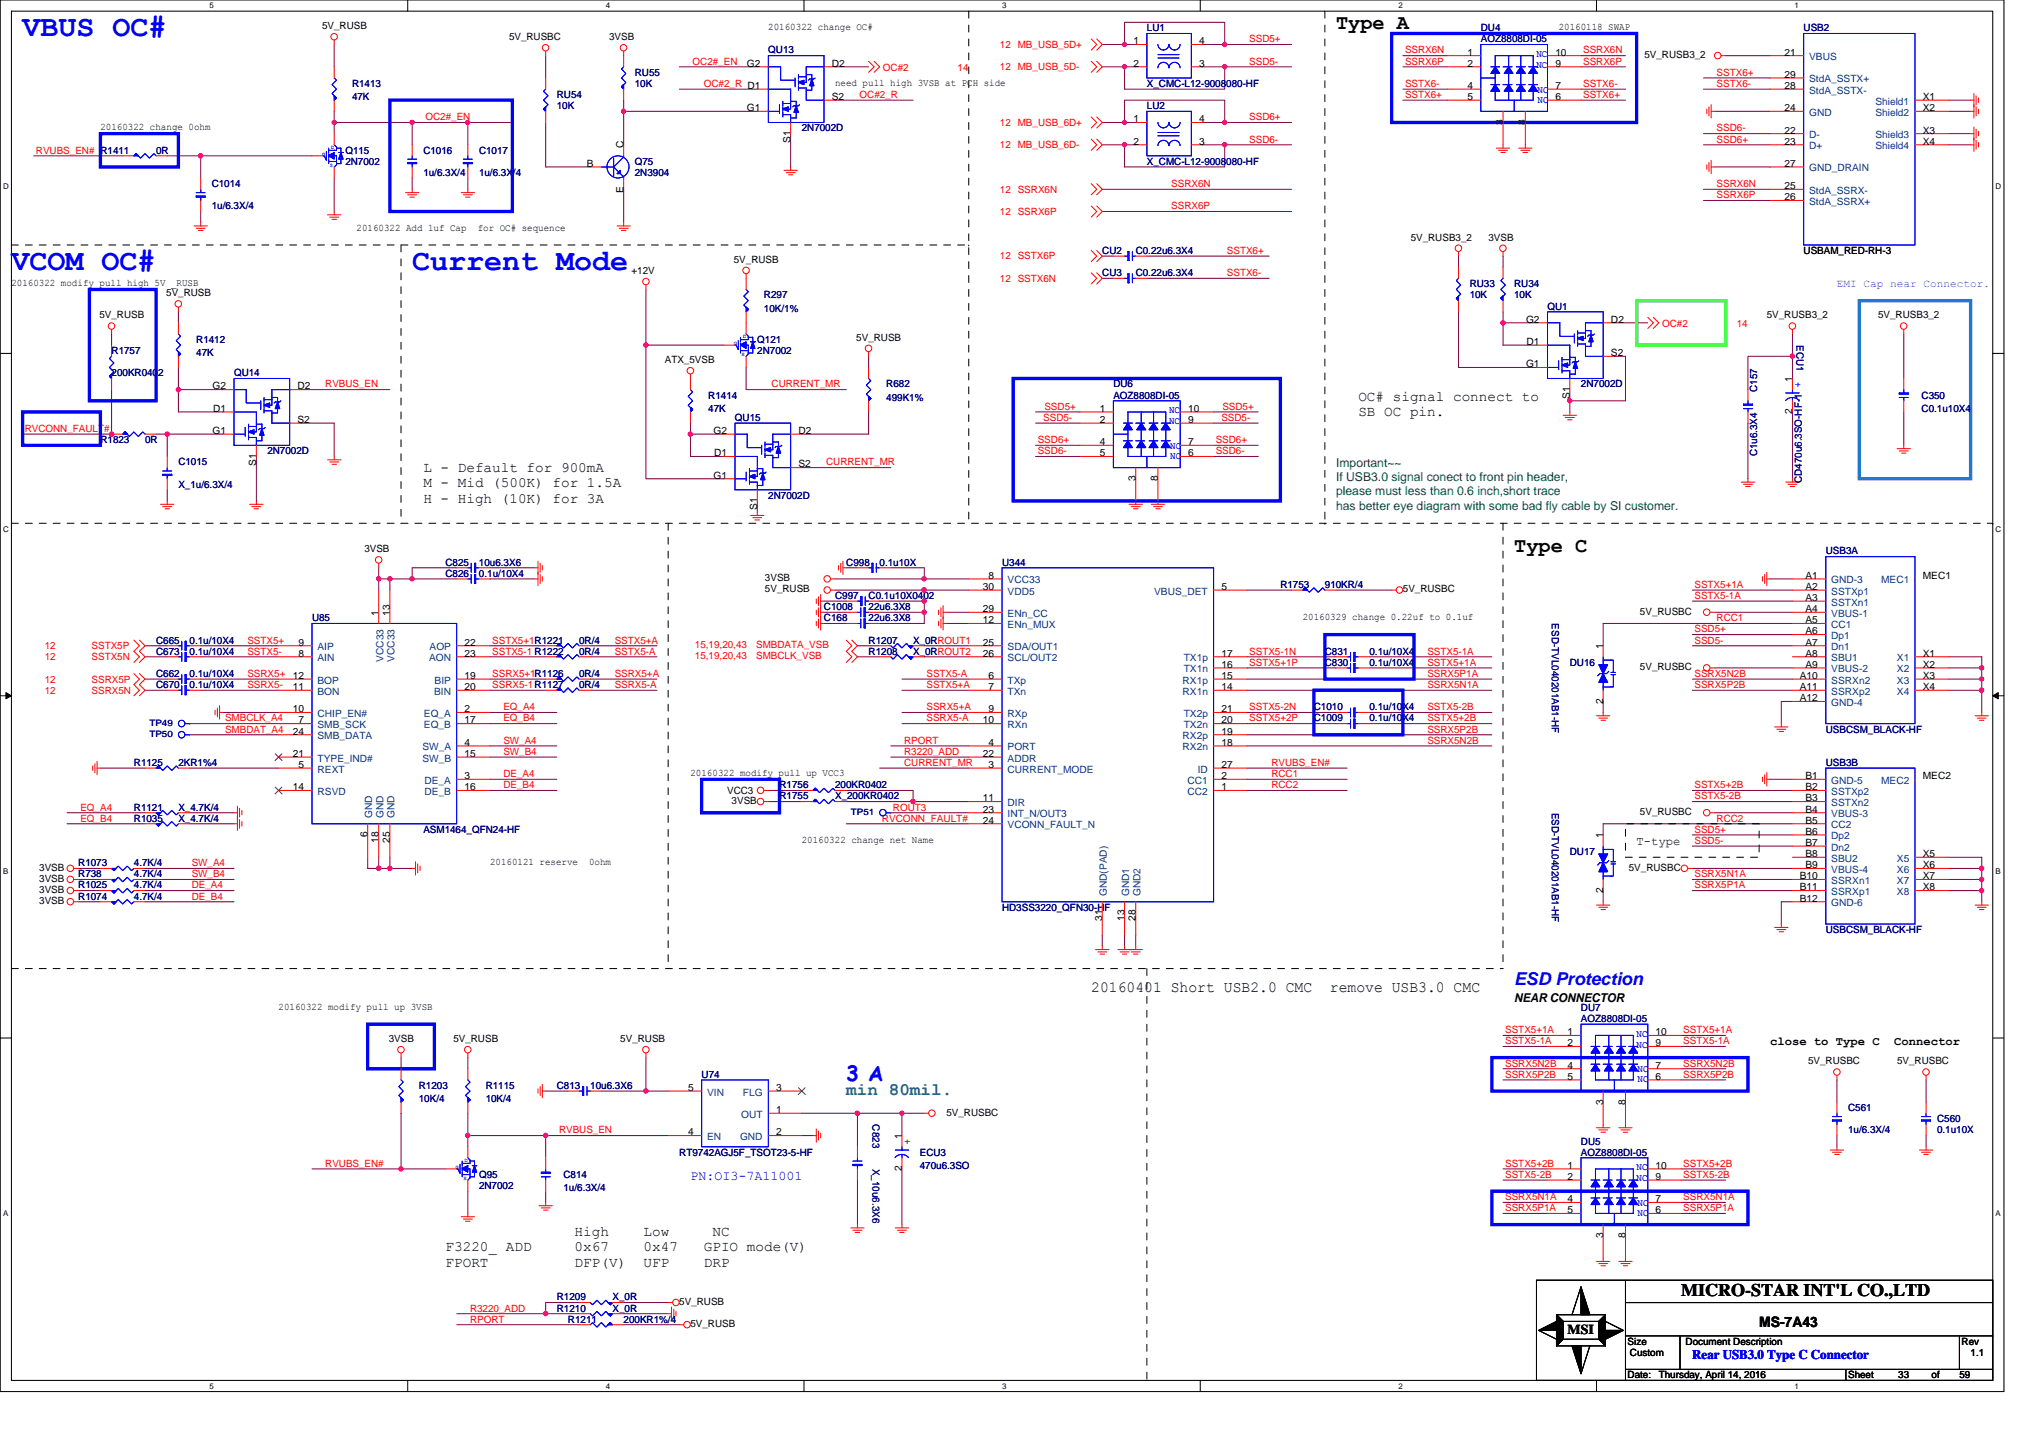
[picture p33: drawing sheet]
<svg xmlns="http://www.w3.org/2000/svg" width="297mm" height="210mm" viewBox="0 0 297 210" stroke-linecap="round" stroke-linejoin="round" font-family="sans-serif">
<defs><g id="words">
<g font-size="4.4" fill="#00f">
<text x="3.3" y="5.3">VBUS OC#</text>
<text x="1.7" y="39.4">VCOM OC#</text>
<text x="60.2" y="39.4">Current Mode</text>
</g>
<g font-size="3.1">
<text x="195.1" y="4.2">Type A</text>
<text x="221.1" y="80.6">Type C</text>
</g>
<text font-size="3.1" fill="#00f" x="123.6" y="157.8">3 A</text>
<text font-size="2.6" fill="#00f" x="221.1" y="143.8">ESD Protection</text>
<text font-size="2.6" fill="#008080" x="123.6" y="159.9">min 80mil.</text>
<text font-size="2.6" x="245.5" y="189.3">MICRO-STAR INT'L CO.,LTD</text>
<g font-size="2.3">
<text x="159.4" y="144.9">20160401 Short USB2.0 CMC</text>
<text x="194.2" y="144.9">remove USB3.0 CMC</text>
</g>
<g font-size="2.1">
<text x="198.4" y="58.6">OC# signal connect to</text>
<text x="198.4" y="60.8">SB OC pin.</text>
<text x="61.8" y="68.9">L - Default for 900mA</text>
<text x="61.8" y="71.2">M - Mid (500K) for 1.5A</text>
<text x="61.8" y="73.4">H - High (10K) for 3A</text>
<text x="65.1" y="182.7">F3220_ ADD</text>
<text x="65.1" y="185">FPORT</text>
<text x="83.9" y="180.5">High</text>
<text x="83.9" y="182.7">0x67</text>
<text x="83.9" y="185">DFP(V)</text>
<text x="94" y="180.5">Low</text>
<text x="94" y="182.7">0x47</text>
<text x="94" y="185">UFP</text>
<text x="102.8" y="182.7">GPIO mode(V)</text>
<text x="102.8" y="185">DRP</text>
<text x="104" y="180.5">NC</text>
<text x="256.9" y="193.8">MS-7A43</text>
</g>
<text font-size="2" x="228.9" y="194.8">MSI</text>
<g font-size="1.9" fill="#00f">
<text x="100.8" y="172.3">PN:OI3-7A11001</text>
<text x="247.1" y="198.5">Rear USB3.0 Type C Connector</text>
</g>
<g font-size="1.8" fill="#008000">
<text x="195.1" y="68.2">Important~~</text>
<text x="195.1" y="70.3">If USB3.0 signal conect to front pin header,</text>
<text x="195.1" y="72.3">please must less than 0.6 inch,short trace</text>
<text x="195.1" y="74.4">has better eye diagram with some bad fly cable by SI customer.</text>
</g>
<g font-size="1.8">
<text x="239" y="123.3">T-type</text>
<text x="221.1" y="146.3">NEAR CONNECTOR</text>
<text x="258.5" y="152.7">close to Type C</text>
<text x="276.6" y="152.7">Connector</text>
</g>
<text font-size="1.6" fill="#0080ff" x="268.3" y="41.9">EMI Cap near Connector.</text>
<g font-size="1.5">
<text x="47" y="4.2">5V_RUSB</text>
<text x="74.3" y="5.9">5V_RUSBC</text>
<text x="89" y="5.9">3VSB</text>
<text x="112.2" y="4.4">20160322 change OC#</text>
<text x="227.6" y="4.4">20160118 SWAP</text>
<text x="109.1" y="9.7">G2</text>
<text x="121.5" y="9.7">D2</text>
<text x="165.5" y="6.5">1</text>
<text x="165.5" y="9.7">2</text>
<text x="175.1" y="6.5">4</text>
<text x="175.1" y="9.7">3</text>
<text x="214.3" y="8.1">1</text>
<text x="214.3" y="9.7">2</text>
<text x="227.1" y="9.7">9</text>
<text x="227.1" y="8.1">10</text>
<text x="240.2" y="8.5">5V_RUSB3_2</text>
<text x="260.6" y="8.1">21</text>
<text x="260.6" y="11.4">29</text>
<text x="109.1" y="16.2">G1</text>
<text x="121.5" y="14.6">S2</text>
<text x="122" y="12.6">need pull high 3VSB at PCH side</text>
<text x="165.5" y="17.9">1</text>
<text x="175.1" y="17.9">4</text>
<text x="214.3" y="13">4</text>
<text x="214.3" y="14.6">5</text>
<text x="227.1" y="14.6">6</text>
<text x="227.1" y="13">7</text>
<text x="260.6" y="16.2">24</text>
<text x="260.6" y="13">28</text>
<text x="280.8" y="14.6">X1</text>
<text x="280.8" y="16.2">X2</text>
<text x="14.7" y="19">20160322 change 0ohm</text>
<text x="91.1" y="21.6" transform="rotate(-90 91.1 21.6)">C</text>
<text x="115.4" y="20.8" transform="rotate(-90 115.4 20.8)">S1</text>
<text x="165.5" y="21.1">2</text>
<text x="175.1" y="21.1">3</text>
<text x="219.5" y="18.2" transform="rotate(-90 219.5 18.2)">3</text>
<text x="222.7" y="18.2" transform="rotate(-90 222.7 18.2)">8</text>
<text x="260.6" y="19.5">22</text>
<text x="260.6" y="21.1">23</text>
<text x="280.8" y="19.5">X3</text>
<text x="280.8" y="21.1">X4</text>
<text x="85.7" y="24.4">B</text>
<text x="91.1" y="28.2" transform="rotate(-90 91.1 28.2)">E</text>
<text x="260.6" y="27.6">25</text>
<text x="260.6" y="29.3">26</text>
<text x="260.6" y="24.4">27</text>
<text x="52.1" y="33.7">20160322 Add 1uf Cap</text>
<text x="69.8" y="33.7">for OC# sequence</text>
<text x="206" y="35.1">5V_RUSB3_2</text>
<text x="217.4" y="35.1">3VSB</text>
<text x="1.7" y="41.8">20160322 modify pull high 5V _RUSB</text>
<text x="92.2" y="40">+12V</text>
<text x="107.2" y="38.4">5V_RUSB</text>
<text x="263.4" y="37.1">USBAM_RED-RH-3</text>
<text x="14.5" y="46.5">5V_RUSB</text>
<text x="24.3" y="43.3">5V_RUSB</text>
<text x="222.9" y="47.1">G2</text>
<text x="235.3" y="47.1">D2</text>
<text x="258" y="46.5">5V_RUSB3_2</text>
<text x="274.3" y="46.5">5V_RUSB3_2</text>
<text x="97.1" y="53">ATX_5VSB</text>
<text x="125" y="49.8">5V_RUSB</text>
<text x="222.9" y="53.6">G1</text>
<text x="222.9" y="50.4">D1</text>
<text x="235.3" y="52">S2</text>
<text x="31" y="56.9">G2</text>
<text x="43.5" y="56.9">D2</text>
<text x="229.2" y="58.2" transform="rotate(-90 229.2 58.2)">S1</text>
<text x="261.7" y="55.8" transform="rotate(-90 261.7 55.8)">1</text>
<text x="31" y="63.4">G1</text>
<text x="31.1" y="60.1">D1</text>
<text x="43.5" y="61.8">S2</text>
<text x="104.2" y="63.4">G2</text>
<text x="116.6" y="63.4">D2</text>
<text x="160.6" y="60.1">1</text>
<text x="160.6" y="65">4</text>
<text x="160.6" y="61.8">2</text>
<text x="173.5" y="65">7</text>
<text x="173.5" y="61.8">9</text>
<text x="173.5" y="60.1">10</text>
<text x="261.7" y="60.5" transform="rotate(-90 261.7 60.5)">2</text>
<text x="37.4" y="68" transform="rotate(-90 37.4 68)">S1</text>
<text x="104.2" y="69.9">G1</text>
<text x="104.3" y="66.6">D1</text>
<text x="116.6" y="68.3">S2</text>
<text x="160.6" y="66.6">5</text>
<text x="165.8" y="70.3" transform="rotate(-90 165.8 70.3)">3</text>
<text x="169.1" y="70.3" transform="rotate(-90 169.1 70.3)">8</text>
<text x="173.5" y="66.6">6</text>
<text x="110.6" y="74.5" transform="rotate(-90 110.6 74.5)">S1</text>
<text x="53.2" y="80.6">3VSB</text>
<text x="55.3" y="89.9" transform="rotate(-90 55.3 89.9)">1</text>
<text x="56.9" y="89.9" transform="rotate(-90 56.9 89.9)">13</text>
<text x="111.7" y="84.9">3VSB</text>
<text x="111.7" y="86.5">5V_RUSB</text>
<text x="143.5" y="89.4">29</text>
<text x="143.5" y="86.1">30</text>
<text x="144.4" y="84.5">8</text>
<text x="178.4" y="86.1">5</text>
<text x="204.9" y="86.5">5V_RUSBC</text>
<text x="239.5" y="89.7">5V_RUSBC</text>
<text x="263.7" y="86.1">A2</text>
<text x="263.7" y="89.4">A4</text>
<text x="263.7" y="87.8">A3</text>
<text x="263.7" y="84.5">A1</text>
<text x="280.8" y="84.5">MEC1</text>
<text x="43.6" y="95.9">8</text>
<text x="43.6" y="94.3">9</text>
<text x="67.8" y="94.3">22</text>
<text x="67.8" y="95.9">23</text>
<text x="143.5" y="91">12</text>
<text x="143.5" y="94.3">25</text>
<text x="143.5" y="95.9">26</text>
<text x="178.4" y="95.9">17</text>
<text x="190.2" y="90.6">20160329 change 0.22uf to 0.1uf</text>
<text x="234.1" y="94.8" transform="rotate(-90 234.1 94.8)">1</text>
<text x="263.7" y="92.6">A6</text>
<text x="263.7" y="95.9">A8</text>
<text x="263.7" y="94.3">A7</text>
<text x="263.7" y="91">A5</text>
<text x="280.8" y="95.9">X1</text>
<text x="42.8" y="100.8">11</text>
<text x="42.8" y="99.1">12</text>
<text x="67.8" y="99.1">19</text>
<text x="67.8" y="100.8">20</text>
<text x="144.4" y="99.1">6</text>
<text x="144.4" y="100.8">7</text>
<text x="178.4" y="97.5">16</text>
<text x="178.4" y="99.1">15</text>
<text x="178.4" y="100.8">14</text>
<text x="239.5" y="97.9">5V_RUSBC</text>
<text x="262.8" y="99.1">A10</text>
<text x="262.8" y="100.8">A11</text>
<text x="263.7" y="97.5">A9</text>
<text x="280.8" y="97.5">X2</text>
<text x="280.8" y="99.1">X3</text>
<text x="280.8" y="100.8">X4</text>
<text x="42.8" y="104">10</text>
<text x="42.8" y="107.3">24</text>
<text x="43.6" y="105.6">7</text>
<text x="67.8" y="104">2</text>
<text x="67.8" y="105.6">17</text>
<text x="143.5" y="105.6">10</text>
<text x="144.4" y="104">9</text>
<text x="178.4" y="104">21</text>
<text x="178.4" y="105.6">20</text>
<text x="178.4" y="107.3">19</text>
<text x="234.1" y="102.8" transform="rotate(-90 234.1 102.8)">2</text>
<text x="262.8" y="102.4">A12</text>
<text x="42.8" y="110.5">21</text>
<text x="43.6" y="112.1">5</text>
<text x="67.8" y="113.8">3</text>
<text x="67.8" y="110.5">15</text>
<text x="67.8" y="108.9">4</text>
<text x="100.8" y="113.3">20160322 modify pull up VCC3</text>
<text x="143.5" y="110.5">22</text>
<text x="144.4" y="112.1">3</text>
<text x="144.4" y="108.9">4</text>
<text x="178.4" y="108.9">18</text>
<text x="178.4" y="112.1">27</text>
<text x="178.4" y="113.8">2</text>
<text x="263.7" y="113.8">B1</text>
<text x="280.8" y="113.8">MEC2</text>
<text x="42.8" y="115.4">14</text>
<text x="67.8" y="115.4">16</text>
<text x="106.2" y="115.9">VCC3</text>
<text x="106.8" y="117.4">3VSB</text>
<text x="143.5" y="117">11</text>
<text x="143.5" y="118.7">23</text>
<text x="178.4" y="115.4">1</text>
<text x="239.5" y="119">5V_RUSBC</text>
<text x="263.7" y="115.4">B2</text>
<text x="263.7" y="118.7">B4</text>
<text x="263.7" y="117">B3</text>
<text x="53.7" y="122.3" transform="rotate(-90 53.7 122.3)">6</text>
<text x="55.3" y="123.1" transform="rotate(-90 55.3 123.1)">18</text>
<text x="56.9" y="123.1" transform="rotate(-90 56.9 123.1)">25</text>
<text x="117.1" y="123.1">20160322 change net Name</text>
<text x="143.5" y="120.3">24</text>
<text x="234.1" y="122.4" transform="rotate(-90 234.1 122.4)">1</text>
<text x="263.7" y="121.9">B6</text>
<text x="263.7" y="125.2">B8</text>
<text x="263.7" y="123.5">B7</text>
<text x="263.7" y="120.3">B5</text>
<text x="280.8" y="125.2">X5</text>
<text x="5.7" y="130.4">3VSB</text>
<text x="5.7" y="128.8">3VSB</text>
<text x="5.7" y="127.1">3VSB</text>
<text x="71.6" y="126.3">20160121 reserve</text>
<text x="86" y="126.3">0ohm</text>
<text x="234.1" y="130.4" transform="rotate(-90 234.1 130.4)">2</text>
<text x="237.9" y="127.1">5V_RUSBC</text>
<text x="262.8" y="128.4">B10</text>
<text x="262.8" y="130">B11</text>
<text x="262.8" y="131.7">B12</text>
<text x="263.7" y="126.8">B9</text>
<text x="280.8" y="126.8">X6</text>
<text x="280.8" y="128.4">X7</text>
<text x="280.8" y="130">X8</text>
<text x="5.7" y="132">3VSB</text>
<text x="160.9" y="134.5" transform="rotate(-90 160.9 134.5)">31</text>
<text x="164.2" y="134.5" transform="rotate(-90 164.2 134.5)">13</text>
<text x="165.8" y="134.5" transform="rotate(-90 165.8 134.5)">28</text>
<text x="40.7" y="147.5">20160322 modify pull up 3VSB</text>
<text x="56.8" y="152.2">3VSB</text>
<text x="66.2" y="152.2">5V_RUSB</text>
<text x="90.6" y="152.2">5V_RUSB</text>
<text x="228.9" y="151.2">1</text>
<text x="228.9" y="152.8">2</text>
<text x="241.8" y="152.8">9</text>
<text x="241.8" y="151.2">10</text>
<text x="264.1" y="155.4">5V_RUSBC</text>
<text x="277" y="155.4">5V_RUSBC</text>
<text x="100.5" y="159.3">5</text>
<text x="113.3" y="159.3">3</text>
<text x="228.9" y="156">4</text>
<text x="228.9" y="157.7">5</text>
<text x="234.1" y="161.3" transform="rotate(-90 234.1 161.3)">3</text>
<text x="237.4" y="161.3" transform="rotate(-90 237.4 161.3)">8</text>
<text x="241.8" y="157.7">6</text>
<text x="241.8" y="156">7</text>
<text x="100.5" y="165.8">4</text>
<text x="113.3" y="162.5">1</text>
<text x="113.3" y="165.8">2</text>
<text x="131.7" y="166.3" transform="rotate(-90 131.7 166.3)">1</text>
<text x="138.2" y="162.9">5V_RUSBC</text>
<text x="131.7" y="171" transform="rotate(-90 131.7 171)">2</text>
<text x="228.9" y="170.7">1</text>
<text x="228.9" y="172.3">2</text>
<text x="241.8" y="172.3">9</text>
<text x="241.8" y="170.7">10</text>
<text x="228.9" y="175.6">4</text>
<text x="228.9" y="177.2">5</text>
<text x="241.8" y="177.2">6</text>
<text x="241.8" y="175.6">7</text>
<text x="234.1" y="180.8" transform="rotate(-90 234.1 180.8)">3</text>
<text x="237.4" y="180.8" transform="rotate(-90 237.4 180.8)">8</text>
<text x="99.2" y="190.5">5V_RUSB</text>
<text x="100.8" y="193.8">5V_RUSB</text>
<text x="237.7" y="196.4">Size</text>
<text x="246.2" y="196.4">Document Description</text>
<text x="286.5" y="196.4">Rev</text>
<text x="237.7" y="201.3">Date:</text>
<text x="238" y="198">Custom</text>
<text x="242.2" y="201.3">Thursday, April 14, 2016</text>
<text x="269.9" y="201.3">Sheet</text>
<text x="277.2" y="201.3">33</text>
<text x="282.1" y="201.3">of</text>
<text x="286.1" y="201.3">59</text>
<text x="287.8" y="198">1.1</text>
</g>
<g font-size="1.5" fill="#000080">
<text x="167.5" y="4.6">LU1</text>
<text x="216.3" y="4.6">DU4</text>
<text x="263.4" y="4.6">USB2</text>
<text x="92.7" y="11.1">RU55</text>
<text x="112.2" y="7.8">QU13</text>
<text x="216.3" y="6.2">AOZ8808DI-05</text>
<text x="51.4" y="12.7">R1413</text>
<text x="51.4" y="14.6">47K</text>
<text x="81.3" y="14.3">RU54</text>
<text x="81.3" y="15.9">10K</text>
<text x="92.7" y="12.7">10K</text>
<text x="167.5" y="12.7">X_CMC-L12-9008080-HF</text>
<text x="167.5" y="15.9">LU2</text>
<text x="22.8" y="22.5">0R</text>
<text x="50.4" y="22.5">Q115</text>
<text x="61.8" y="22.5">C1016</text>
<text x="70" y="22.5">C1017</text>
<text x="117.1" y="19.2">2N7002D</text>
<text x="30.9" y="27.3">C1014</text>
<text x="50.4" y="24.1">2N7002</text>
<text x="61.8" y="25.7">1u/6.3X/4</text>
<text x="70" y="25.7">1u/6.3X/4</text>
<text x="92.7" y="24.1">Q75</text>
<text x="92.7" y="25.7">2N3904</text>
<text x="167.5" y="24.1">X_CMC-L12-9008080-HF</text>
<text x="30.9" y="30.6">1u/6.3X/4</text>
<text x="161" y="37.1">CU2</text>
<text x="161" y="40.3">CU3</text>
<text x="165.9" y="37.1">C0.22u6.3X4</text>
<text x="165.9" y="40.3">C0.22u6.3X4</text>
<text x="214.6" y="42">RU33</text>
<text x="221.1" y="42">RU34</text>
<text x="111.6" y="43.6">R297</text>
<text x="111.6" y="45.5">10K/1%</text>
<text x="214.6" y="43.6">10K</text>
<text x="221.1" y="43.6">10K</text>
<text x="226" y="45.2">QU1</text>
<text x="16.3" y="51.7">R1757</text>
<text x="28.7" y="50.1">R1412</text>
<text x="28.7" y="52">47K</text>
<text x="110.6" y="50.1">Q121</text>
<text x="110.6" y="51.7">2N7002</text>
<text x="262.4" y="50.4" transform="rotate(90 262.4 50.4)">ECU1</text>
<text x="16.3" y="55">200KR0402</text>
<text x="34.2" y="55">QU14</text>
<text x="103.4" y="58.2">R1414</text>
<text x="129.4" y="56.6">R682</text>
<text x="129.4" y="58.5">499K1%</text>
<text x="162.6" y="56.6">DU6</text>
<text x="162.6" y="58.2">AOZ8808DI-05</text>
<text x="230.9" y="56.6">2N7002D</text>
<text x="256.6" y="57.2" transform="rotate(-90 256.6 57.2)">C157</text>
<text x="280.6" y="58.2">C350</text>
<text x="14.7" y="64.7">R1823</text>
<text x="21.2" y="64.7">0R</text>
<text x="103.4" y="60.2">47K</text>
<text x="107.3" y="61.5">QU15</text>
<text x="280.6" y="60.2">C0.1u10X4</text>
<text x="26.1" y="68">C1015</text>
<text x="26.1" y="71.2">X_1u/6.3X/4</text>
<text x="39" y="66.3">2N7002D</text>
<text x="256.6" y="66.7" transform="rotate(-90 256.6 66.7)">C1u6.3X4</text>
<text x="263.1" y="70.5" transform="rotate(-90 263.1 70.5)">CD470u6.3SO-HF-1</text>
<text x="112.2" y="72.8">2N7002D</text>
<text x="65.1" y="82.6">C825</text>
<text x="70" y="82.6">10u6.3X6</text>
<text x="123.6" y="82.6">C998</text>
<text x="128.5" y="82.6">0.1u10X</text>
<text x="146.3" y="82.6">U344</text>
<text x="266.6" y="81">USB3A</text>
<text x="65.1" y="84.2">C826</text>
<text x="70" y="84.2">0.1u/10X4</text>
<text x="120.3" y="89.1">C1008</text>
<text x="122" y="87.5">C997</text>
<text x="126.8" y="87.5">C0.1u10X0402</text>
<text x="126.8" y="89.1">22u6.3X8</text>
<text x="187" y="85.9">R1753</text>
<text x="193.5" y="85.9">910KR/4</text>
<text x="22.8" y="95.6">C673</text>
<text x="22.8" y="94">C665</text>
<text x="27.7" y="95.6">0.1u/10X4</text>
<text x="27.7" y="94">0.1u/10X4</text>
<text x="45.6" y="90.7">U85</text>
<text x="84.6" y="94">0R/4</text>
<text x="84.6" y="95.6">0R/4</text>
<text x="120.3" y="90.7">C168</text>
<text x="126.8" y="90.7">22u6.3X8</text>
<text x="126.8" y="95.6">R1208</text>
<text x="126.8" y="94">R1207</text>
<text x="133.3" y="95.6">X_0RROUT2</text>
<text x="133.3" y="94">X_0RROUT1</text>
<text x="193.5" y="95.6">C831</text>
<text x="200" y="95.6">0.1u/10X4</text>
<text x="226.6" y="91" transform="rotate(90 226.6 91)">ESD-TVL040201AB1-HF</text>
<text x="22.8" y="98.8">C662</text>
<text x="22.8" y="100.5">C670</text>
<text x="27.7" y="98.8">0.1u/10X4</text>
<text x="27.7" y="100.5">0.1u/10X4</text>
<text x="84.6" y="98.8">0R/4</text>
<text x="84.6" y="100.5">0R/4</text>
<text x="193.5" y="97.2">C830</text>
<text x="200" y="97.2">0.1u/10X4</text>
<text x="229.3" y="97.2">DU16</text>
<text x="191.9" y="103.7">C1010</text>
<text x="191.9" y="105.3">C1009</text>
<text x="200" y="103.7">0.1u/10X4</text>
<text x="200" y="105.3">0.1u/10X4</text>
<text x="266.6" y="107">USBCSM_BLACK-HF</text>
<text x="19.6" y="111.9">R1125</text>
<text x="26.1" y="111.9">2KR1%4</text>
<text x="266.6" y="111.9">USB3B</text>
<text x="19.6" y="120">R1035</text>
<text x="19.6" y="118.4">R1121</text>
<text x="26.1" y="120">X_4.7K/4</text>
<text x="26.1" y="118.4">X_4.7K/4</text>
<text x="113.8" y="116.7">R1755</text>
<text x="113.8" y="115.1">R1756</text>
<text x="122" y="116.7">X_200KR0402</text>
<text x="122" y="115.1">200KR0402</text>
<text x="226.6" y="118.7" transform="rotate(90 226.6 118.7)">ESD-TVL040201AB1-HF</text>
<text x="61.8" y="121.6">ASM1464_QFN24-HF</text>
<text x="229.3" y="124.9">DU17</text>
<text x="11.4" y="129.7">R1025</text>
<text x="11.4" y="128.1">R738</text>
<text x="11.4" y="131.4">R1074</text>
<text x="11.4" y="126.5">R1073</text>
<text x="19.6" y="129.7">4.7K/4</text>
<text x="19.6" y="131.4">4.7K/4</text>
<text x="19.6" y="126.5">4.7K/4</text>
<text x="19.6" y="128.1">4.7K/4</text>
<text x="146.3" y="133">HD3SS3220_QFN30-HF</text>
<text x="266.6" y="136.3">USBCSM_BLACK-HF</text>
<text x="230.9" y="147.6">DU7</text>
<text x="230.9" y="149.2">AOZ8808DI-05</text>
<text x="61.2" y="159">R1203</text>
<text x="61.2" y="161">10K/4</text>
<text x="70.9" y="159">R1115</text>
<text x="70.9" y="161">10K/4</text>
<text x="81.3" y="159">C813</text>
<text x="86.2" y="159">10u6.3X6</text>
<text x="102.5" y="157.4">U74</text>
<text x="127.4" y="164.2" transform="rotate(90 127.4 164.2)">C823</text>
<text x="230.9" y="167.1">DU5</text>
<text x="269.9" y="162.2">C561</text>
<text x="269.9" y="165.5">1u/6.3X/4</text>
<text x="282.9" y="163.9">C560</text>
<text x="282.9" y="165.5">0.1u10X</text>
<text x="70" y="172">Q95</text>
<text x="70" y="173.6">2N7002</text>
<text x="82.3" y="172">C814</text>
<text x="82.3" y="173.9">1u/6.3X/4</text>
<text x="99.2" y="168.8">RT9742AGJ5F_TSOT23-5-HF</text>
<text x="127.4" y="170.7" transform="rotate(90 127.4 170.7)">X_10u6.3X6</text>
<text x="134.3" y="168.8">ECU3</text>
<text x="134.3" y="170.7">470u6.3SO</text>
<text x="230.9" y="168.8">AOZ8808DI-05</text>
<text x="81.3" y="191.5">R1210</text>
<text x="81.3" y="189.9">R1209</text>
<text x="89.4" y="191.5">X_0R</text>
<text x="89.4" y="189.9">X_0R</text>
<text x="82.9" y="193.1">R1211</text>
<text x="91.1" y="193.1">200KR1%/4</text>
</g>
<g font-size="1.5" fill="#f00">
<text x="101.2" y="9.4">OC2#_EN</text>
<text x="128.9" y="10.4">OC#2</text>
<text x="139.8" y="10.4">14</text>
<text x="146" y="10.3">12 MB_USB_5D-</text>
<text x="146" y="7">12 MB_USB_5D+</text>
<text x="182.4" y="6.2">SSD5+</text>
<text x="182.4" y="9.4">SSD5-</text>
<text x="205.2" y="7.8">SSRX6N</text>
<text x="205.2" y="9.4">SSRX6P</text>
<text x="231.2" y="9.4">SSRX6P</text>
<text x="231.2" y="7.8">SSRX6N</text>
<text x="250.7" y="11.1">SSTX6+</text>
<text x="62.1" y="17.6">OC2#_EN</text>
<text x="102.8" y="12.7">OC#2_R D1</text>
<text x="125.5" y="14.3">OC#2_R</text>
<text x="182.4" y="17.6">SSD6+</text>
<text x="205.2" y="14.3">SSTX6+</text>
<text x="205.2" y="12.7">SSTX6-</text>
<text x="231.2" y="14.3">SSTX6+</text>
<text x="231.2" y="12.7">SSTX6-</text>
<text x="250.7" y="12.7">SSTX6-</text>
<text x="5.2" y="22.4">RVUBS_EN# R1411</text>
<text x="146" y="21.6">12 MB_USB_6D-</text>
<text x="146" y="18.4">12 MB_USB_6D+</text>
<text x="182.4" y="20.8">SSD6-</text>
<text x="250.7" y="19.2">SSD6-</text>
<text x="250.7" y="20.8">SSD6+</text>
<text x="146" y="28.1">12 SSRX6N</text>
<text x="171" y="27.3">SSRX6N</text>
<text x="250.7" y="27.3">SSRX6N</text>
<text x="250.7" y="29">SSRX6P</text>
<text x="146" y="31.4">12 SSRX6P</text>
<text x="171" y="30.6">SSRX6P</text>
<text x="146" y="41.1">12 SSTX6N</text>
<text x="146" y="37.9">12 SSTX6P</text>
<text x="179.2" y="37.1">SSTX6+</text>
<text x="179.2" y="40.3">SSTX6-</text>
<text x="242.7" y="47.8">OC#2</text>
<text x="253.6" y="47.8">14</text>
<text x="47.5" y="56.6">RVBUS_EN</text>
<text x="112.7" y="56.6">CURRENT_MR</text>
<text x="152.5" y="59.8">SSD5+</text>
<text x="178.5" y="59.8">SSD5+</text>
<text x="3.6" y="63.1">RVCONN_FAULT#</text>
<text x="151.5" y="64.7">SSD6+</text>
<text x="152.4" y="61.5">SSD5-</text>
<text x="177.5" y="64.7">SSD6+</text>
<text x="178.4" y="61.5">SSD5-</text>
<text x="120.6" y="68">CURRENT_MR</text>
<text x="151.5" y="66.3">SSD6-</text>
<text x="177.5" y="66.3">SSD6-</text>
<text x="247.5" y="87.5">SSTX5-1A</text>
<text x="247.5" y="85.9">SSTX5+1A</text>
<text x="6.5" y="94.8">12</text>
<text x="13.4" y="94.8">SSTX5P</text>
<text x="36.1" y="95.6">SSTX5-</text>
<text x="36.1" y="94">SSTX5+</text>
<text x="71.9" y="94">SSTX5+1R1221</text>
<text x="71.9" y="95.6">SSTX5-1 R1222</text>
<text x="89.8" y="95.6">SSTX5-A</text>
<text x="89.8" y="94">SSTX5+A</text>
<text x="101.5" y="94.6">15,19,20,43</text>
<text x="110.4" y="94.6">SMBDATA_VSB</text>
<text x="182.4" y="95.6">SSTX5-1N</text>
<text x="208.4" y="95.6">SSTX5-1A</text>
<text x="247.5" y="94">SSD5-</text>
<text x="247.5" y="92.4">SSD5+</text>
<text x="250.7" y="90.7">RCC1</text>
<text x="6.5" y="99.7">12</text>
<text x="6.5" y="101.3">12</text>
<text x="6.5" y="96.4">12</text>
<text x="13.4" y="99.7">SSRX5P</text>
<text x="13.4" y="101.3">SSRX5N</text>
<text x="13.4" y="96.4">SSTX5N</text>
<text x="36.1" y="98.8">SSRX5+</text>
<text x="36.1" y="100.5">SSRX5-</text>
<text x="71.9" y="100.5">SSRX5-1R1127</text>
<text x="71.9" y="98.8">SSRX5+1R1126</text>
<text x="89.8" y="100.5">SSRX5-A</text>
<text x="89.8" y="98.8">SSRX5+A</text>
<text x="101.5" y="96.2">15,19,20,43</text>
<text x="110.4" y="96.2">SMBCLK_VSB</text>
<text x="135.3" y="100.5">SSTX5+A</text>
<text x="135.3" y="98.8">SSTX5-A</text>
<text x="182.4" y="97.2">SSTX5+1P</text>
<text x="208.4" y="98.8">SSRX5P1A</text>
<text x="208.4" y="100.5">SSRX5N1A</text>
<text x="208.4" y="97.2">SSTX5+1A</text>
<text x="247.5" y="98.8">SSRX5N2B</text>
<text x="247.5" y="100.5">SSRX5P2B</text>
<text x="32.9" y="105.3">SMBCLK_A4</text>
<text x="32.9" y="107">SMBDAT_A4</text>
<text x="73.5" y="103.7">EQ_A4</text>
<text x="73.5" y="105.3">EQ_B4</text>
<text x="135.3" y="103.7">SSRX5+A</text>
<text x="135.3" y="105.3">SSRX5-A</text>
<text x="182.4" y="105.3">SSTX5+2P</text>
<text x="182.4" y="103.7">SSTX5-2N</text>
<text x="208.4" y="107">SSRX5P2B</text>
<text x="208.4" y="105.3">SSTX5+2B</text>
<text x="208.4" y="103.7">SSTX5-2B</text>
<text x="73.5" y="108.6">SW_A4</text>
<text x="73.5" y="110.2">SW_B4</text>
<text x="73.5" y="113.5">DE_A4</text>
<text x="132" y="110.2">R3220_ADD</text>
<text x="132" y="111.8">CURRENT_MR</text>
<text x="132" y="108.6">RPORT</text>
<text x="185.7" y="111.8">RVUBS_EN#</text>
<text x="185.7" y="113.5">RCC1</text>
<text x="208.4" y="108.6">SSRX5N2B</text>
<text x="11.7" y="120">EQ_B4</text>
<text x="11.7" y="118.4">EQ_A4</text>
<text x="73.5" y="115.1">DE_B4</text>
<text x="128.8" y="120">RVCONN_FAULT#</text>
<text x="130.4" y="118.4">ROUT3</text>
<text x="185.7" y="115.1">RCC2</text>
<text x="247.5" y="115.1">SSTX5+2B</text>
<text x="247.5" y="116.7">SSTX5-2B</text>
<text x="250.7" y="120">RCC2</text>
<text x="247.5" y="123.2">SSD5-</text>
<text x="247.5" y="121.6">SSD5+</text>
<text x="28" y="129.7">DE_A4</text>
<text x="28" y="131.4">DE_B4</text>
<text x="28" y="128.1">SW_B4</text>
<text x="28" y="126.5">SW_A4</text>
<text x="247.5" y="128.1">SSRX5N1A</text>
<text x="247.5" y="129.7">SSRX5P1A</text>
<text x="219.8" y="150.9">SSTX5+1A</text>
<text x="219.8" y="152.5">SSTX5-1A</text>
<text x="219.8" y="155.7">SSRX5N2B</text>
<text x="245.8" y="152.5">SSTX5-1A</text>
<text x="245.8" y="150.9">SSTX5+1A</text>
<text x="245.8" y="155.7">SSRX5N2B</text>
<text x="219.8" y="157.4">SSRX5P2B</text>
<text x="245.8" y="157.4">SSRX5P2B</text>
<text x="81.6" y="165.5">RVBUS_EN</text>
<text x="47.5" y="170.4">RVUBS_EN#</text>
<text x="219.8" y="172">SSTX5-2B</text>
<text x="219.8" y="170.4">SSTX5+2B</text>
<text x="245.8" y="172">SSTX5-2B</text>
<text x="245.8" y="170.4">SSTX5+2B</text>
<text x="219.8" y="175.3">SSRX5N1A</text>
<text x="219.8" y="176.9">SSRX5P1A</text>
<text x="245.8" y="175.3">SSRX5N1A</text>
<text x="245.8" y="176.9">SSRX5P1A</text>
<text x="68.6" y="191.5">R3220_ADD</text>
<text x="68.6" y="193.1">RPORT</text>
</g>
<g font-size="1.5" fill="#00f">
<text x="224.4" y="8.3">NC</text>
<text x="224.4" y="9.9">NC</text>
<text x="224.5" y="13.5">NC</text>
<text x="224.5" y="15">NC</text>
<text x="262.1" y="55.8" transform="rotate(90 262.1 55.8)">+</text>
<text x="170.7" y="60.3">NC</text>
<text x="170.7" y="62">NC</text>
<text x="170.9" y="65.5">NC</text>
<text x="170.9" y="67">NC</text>
<text x="239" y="151.4">NC</text>
<text x="239" y="153">NC</text>
<text x="239.2" y="156.6">NC</text>
<text x="239.2" y="158">NC</text>
<text x="132.1" y="166.3" transform="rotate(90 132.1 166.3)">+</text>
<text x="239" y="170.9">NC</text>
<text x="239" y="172.5">NC</text>
<text x="239.2" y="176.1">NC</text>
<text x="239.2" y="177.5">NC</text>
</g>
<g font-size="1.5" fill="#004080">
<text x="264.2" y="8.8">VBUS</text>
<text x="264.2" y="16.9">GND</text>
<text x="264.2" y="13.7">StdA_SSTX-</text>
<text x="264.2" y="12">StdA_SSTX+</text>
<text x="273.9" y="15.3">Shield1</text>
<text x="273.9" y="16.9">Shield2</text>
<text x="264.2" y="20.2">D-</text>
<text x="264.2" y="21.8">D+</text>
<text x="273.9" y="20.2">Shield3</text>
<text x="273.9" y="21.8">Shield4</text>
<text x="264.2" y="28.3">StdA_SSRX-</text>
<text x="264.2" y="29.9">StdA_SSRX+</text>
<text x="264.2" y="25">GND_DRAIN</text>
<text x="147.1" y="85.2">VCC33</text>
<text x="147.1" y="86.8">VDD5</text>
<text x="168.5" y="86.8">VBUS_DET</text>
<text x="267.4" y="86.8">SSTXp1</text>
<text x="267.4" y="88.4">SSTXn1</text>
<text x="267.4" y="85.2">GND-3</text>
<text x="274.7" y="85.2">MEC1</text>
<text x="46.4" y="95">AIP</text>
<text x="62.7" y="95">AOP</text>
<text x="147.1" y="91.7">ENn_MUX</text>
<text x="147.1" y="95">SDA/OUT1</text>
<text x="147.1" y="90.1">ENn_CC</text>
<text x="267.4" y="90.1">VBUS-1</text>
<text x="267.4" y="93.3">Dp1</text>
<text x="267.4" y="95">Dn1</text>
<text x="267.4" y="91.7">CC1</text>
<text x="46.4" y="96.6">AIN</text>
<text x="46.4" y="101.5">BON</text>
<text x="46.4" y="99.8">BOP</text>
<text x="56" y="96.6" transform="rotate(-90 56 96.6)">VCC33</text>
<text x="57.6" y="96.6" transform="rotate(-90 57.6 96.6)">VCC33</text>
<text x="62.6" y="96.6">AON</text>
<text x="63.4" y="101.5">BIN</text>
<text x="63.5" y="99.8">BIP</text>
<text x="147.1" y="96.6">SCL/OUT2</text>
<text x="147.1" y="99.8">TXp</text>
<text x="147.1" y="101.5">TXn</text>
<text x="172.7" y="99.8">RX1p</text>
<text x="172.7" y="101.5">RX1n</text>
<text x="172.9" y="96.6">TX1p</text>
<text x="172.9" y="98.2">TX1n</text>
<text x="267.4" y="96.6">SBU1</text>
<text x="267.4" y="98.2">VBUS-2</text>
<text x="267.4" y="99.8">SSRXn2</text>
<text x="267.4" y="101.5">SSRXp2</text>
<text x="277" y="96.6">X1</text>
<text x="277" y="98.2">X2</text>
<text x="277" y="99.8">X3</text>
<text x="277" y="101.5">X4</text>
<text x="46.4" y="104.7">CHIP_EN#</text>
<text x="46.4" y="106.3">SMB_SCK</text>
<text x="46.4" y="107.9">SMB_DATA</text>
<text x="61.9" y="104.7">EQ_A</text>
<text x="61.9" y="106.3">EQ_B</text>
<text x="147.1" y="104.7">RXp</text>
<text x="147.1" y="106.3">RXn</text>
<text x="172.7" y="107.9">RX2p</text>
<text x="172.9" y="104.7">TX2p</text>
<text x="172.9" y="106.3">TX2n</text>
<text x="267.4" y="103.1">GND-4</text>
<text x="46.4" y="111.2">TYPE_IND#</text>
<text x="46.4" y="112.8">REXT</text>
<text x="61.7" y="111.2">SW_B</text>
<text x="61.7" y="109.6">SW_A</text>
<text x="147.1" y="112.8">CURRENT_MODE</text>
<text x="147.1" y="109.6">PORT</text>
<text x="147.1" y="111.2">ADDR</text>
<text x="172.7" y="109.6">RX2n</text>
<text x="174.9" y="112.8">ID</text>
<text x="46.4" y="116.1">RSVD</text>
<text x="54.4" y="119.5" transform="rotate(-90 54.4 119.5)">GND</text>
<text x="56" y="119.5" transform="rotate(-90 56 119.5)">GND</text>
<text x="57.6" y="119.5" transform="rotate(-90 57.6 119.5)">GND</text>
<text x="62" y="116.1">DE_B</text>
<text x="62" y="114.4">DE_A</text>
<text x="147.1" y="117.7">DIR</text>
<text x="147.1" y="119.3">INT_N/OUT3</text>
<text x="173.4" y="116.1">CC2</text>
<text x="173.4" y="114.4">CC1</text>
<text x="267.4" y="116.1">SSTXp2</text>
<text x="267.4" y="119.3">VBUS-3</text>
<text x="267.4" y="117.7">SSTXn2</text>
<text x="267.4" y="114.4">GND-5</text>
<text x="274.7" y="114.4">MEC2</text>
<text x="147.1" y="120.9">VCONN_FAULT_N</text>
<text x="267.4" y="122.6">Dp2</text>
<text x="267.4" y="125.8">SBU2</text>
<text x="267.4" y="124.2">Dn2</text>
<text x="267.4" y="120.9">CC2</text>
<text x="277" y="125.8">X5</text>
<text x="161.6" y="130.9" transform="rotate(-90 161.6 130.9)">GND(PAD)</text>
<text x="164.9" y="130.9" transform="rotate(-90 164.9 130.9)">GND1</text>
<text x="166.5" y="130.9" transform="rotate(-90 166.5 130.9)">GND2</text>
<text x="267.4" y="127.5">VBUS-4</text>
<text x="267.4" y="129.1">SSRXn1</text>
<text x="267.4" y="130.7">SSRXp1</text>
<text x="277" y="127.5">X6</text>
<text x="277" y="129.1">X7</text>
<text x="277" y="130.7">X8</text>
<text x="267.4" y="132.3">GND-6</text>
<text x="103.3" y="160">VIN</text>
<text x="108.5" y="160">FLG</text>
<text x="103.3" y="166.5">EN</text>
<text x="108.1" y="166.5">GND</text>
<text x="108.2" y="163.2">OUT</text>
</g>
<text font-size="1.5" fill="#fff" x="265.5" y="193.8">16ci203</text>
<g font-size="1.3" fill="#000080">
<text x="21.8" y="106">TP49</text>
<text x="21.8" y="107.7">TP50</text>
<text x="124.2" y="119">TP51</text>
</g>
<g font-size="1.2">
<text x="30.6" y="1.2">5</text>
<text x="88.5" y="1.2">4</text>
<text x="146.3" y="1.2">3</text>
<text x="204.2" y="1.2">2</text>
<text x="262.1" y="1.2">1</text>
<text x=".5" y="27.6">D</text>
<text x="291.4" y="27.6">D</text>
<text x=".5" y="77.6">C</text>
<text x="291.4" y="77.6">C</text>
<text x=".5" y="127.6">B</text>
<text x="291.4" y="127.6">B</text>
<text x=".5" y="177.6">A</text>
<text x="291.4" y="177.6">A</text>
<text x="30.6" y="202.8">5</text>
<text x="88.5" y="202.8">4</text>
<text x="146.3" y="202.8">3</text>
<text x="204.2" y="202.8">2</text>
<text x="262.1" y="202.8">1</text>
</g>
<g font-size=".8" fill="#00f">
<text x="47" y="22.8">G</text>
<text x="48.3" y="21.8">D</text>
<text x="48.2" y="24.4">S</text>
<text x="107.2" y="50.4">G</text>
<text x="108.3" y="52">S</text>
<text x="108.5" y="49.4">D</text>
<text x="66.5" y="170.7">G</text>
<text x="67.7" y="172.3">S</text>
<text x="67.8" y="169.7">D</text>
</g>
</g></defs>
<path d="M0 0h292.6v203.2h-292.6zM1.7 1.6h289.3v200h-289.3z" fill="none" stroke="#000" stroke-width=".15"/>
<g fill="#fff">
<path d="M30.6 .2h.6v1.3h-.6z"/>
<path d="M30.6 201.8h.6v1.3h-.6z"/>
</g>
<path d="M59.5 0v1.6M59.5 201.6v1.6" fill="none" stroke="#000" stroke-width=".15"/>
<g fill="#fff">
<path d="M88.5 .2h.6v1.3h-.6z"/>
<path d="M88.5 201.8h.6v1.3h-.6z"/>
</g>
<path d="M117.4 0v1.6M117.4 201.6v1.6" fill="none" stroke="#000" stroke-width=".15"/>
<g fill="#fff">
<path d="M146.3 .2h.7v1.3h-.7z"/>
<path d="M146.3 201.8h.7v1.3h-.7z"/>
</g>
<path d="M175.3 0v1.6M175.3 201.6v1.6" fill="none" stroke="#000" stroke-width=".15"/>
<g fill="#fff">
<path d="M204.2 .2h.6v1.3h-.6z"/>
<path d="M204.2 201.8h.6v1.3h-.6z"/>
</g>
<path d="M233.1 0v1.6M233.1 201.6v1.6" fill="none" stroke="#000" stroke-width=".15"/>
<g fill="#fff">
<path d="M262.1 .2h.6v1.3h-.6z"/>
<path d="M262.1 201.8h.6v1.3h-.6z"/>
<path d="M.5 26.6h.8v1.3h-.8z"/>
<path d="M291.4 26.6h.9v1.3h-.9z"/>
<path d="M.5 76.6h.8v1.3h-.8z"/>
<path d="M291.4 76.6h.9v1.3h-.9z"/>
</g>
<path d="M0 51.6h1.7M291 51.6h1.6" fill="none" stroke="#000" stroke-width=".15"/>
<g fill="#fff">
<path d="M.5 126.6h.7v1.3h-.7z"/>
<path d="M291.4 126.6h.8v1.3h-.8z"/>
</g>
<path d="M0 101.6h1.7M291 101.6h1.6" fill="none" stroke="#000" stroke-width=".15"/>
<path d="M.9 101.1l.8 .5-.8 .4zM291 101.6l.8-.5v.9z" fill="#000" stroke="#000" stroke-width=".15"/>
<g fill="#fff">
<path d="M.5 176.6h.7v1.2h-.7z"/>
<path d="M291.4 176.6h.8v1.2h-.8z"/>
</g>
<g fill="none" stroke="#000" stroke-width=".15">
<path d="M0 151.6h1.7M291 151.6h1.6M224.4 186.9h66.6v14.7h-66.6zM224.7 194.3l2.6 1.3M227.3 192h7.2v4.5h-7.2zM227.3 192l1 1M228.3 193h5.2v2.6h-5.2zM228.3 195.6l-1 .9M230.9 187.9l-1.3 4.1M232.2 196.5l-1.3 4.1M233.5 195.6l1 .9M234.5 193l2.6 1.3"/>
<path d="M234.5 192l-1 1M237.4 190.2h53.6M237.4 186.9v14.7M237.4 200h53.6M237.4 195.1h53.6M245.3 195.1v4.9M269.6 200v1.6M286.1 195.1v4.9"/>
</g>
<g fill="none" stroke="#800040" stroke-width=".15">
<path d="M48.8 16.3v1.6M48.8 6.5v3.3M48.8 17.9v1.6M48.8 17.9h11.4v3.2M60.2 17.9h8.1v3.2M68.3 17.9h6.5M79.7 17.9v6.5h6.5M79.7 8.1v3.3M91.1 14.6v1.7M91.1 16.3v4.8M91.1 16.3h19.5M99.2 9.8h11.4"/>
<path d="M99.2 13h11.4M115.5 19.5v4.9M122 9.8h4.8M122 14.6h11.3M161 6.5h3.2M161 9.8h3.2M161 17.9h3.2M164.2 17.9h1.7M164.2 9.8h1.7M164.2 6.5h1.7M164.2 6.5v-3.2h14.7v3.2h-3.3M164.2 17.9v-3.3h14.7v3.3h-3.3"/>
<path d="M175.6 9.8h3.3v3.2h-14.7v-3.2M178.9 17.9h9.7M178.9 6.5h9.7M178.9 9.8h9.7M204.9 14.6h6.5M204.9 13h6.5M204.9 8.1h6.5M204.9 9.8h6.5M230.9 14.6h6.5M230.9 13h6.5M230.9 9.8h6.5M230.9 8.1h6.5"/>
<path d="M248.8 11.4h9.7M248.8 13h9.7M248.8 19.5h9.7M250.4 16.3h8.1M252 8.1h6.5M284.5 14.6h3.3M284.5 16.3h3.3M284.5 19.5h3.3M4.9 22.8h13M24.4 22.8h4.9M29.3 22.8v3.2M29.3 22.8h16.3"/>
<path d="M29.3 30.9v1.6M48.8 26v4.9M60.2 26v1.6M68.3 26v1.6M91.1 27.6v4.9M161 27.6h27.6M161 30.9h27.6M161 21.1h3.2M161 37.4h1.6M164.2 21.1h1.7M167.5 37.4h17.9M175.6 21.1h3.3v3.3h-14.7v-3.3"/>
<path d="M178.9 21.1h9.7M213 37.4v1.6M219.5 37.4v1.6M248.8 21.1h9.7M248.8 27.6h9.7M248.8 29.3h9.7M250.4 24.4h8.1M284.5 21.1h3.3M16.3 56.9v6.5h-13M16.3 48.8v1.6M26.1 56.9h6.5M26.1 56.9v3.3h6.5"/>
<path d="M26.1 53.7v3.2M26.1 45.5v1.6M43.9 56.9h13M94.3 50.4h11.4M94.3 50.4v19.5h11.4M94.3 42.3v8.1M109 53.7v3.2h14.6M126.8 52v1.7M161 40.6h1.6M167.5 40.6h17.9M213 45.5v8.2h11.4M219.5 45.5v1.6"/>
<path d="M219.5 47.1v3.3h4.9M219.5 47.1h4.9M229.3 58.5v1.7M229.3 56.9v1.6M235.8 47.1h4.8M235.8 52h1.6v6.5h-8.1M261.8 52v3.3M261.8 48.8v3.2M261.8 52h-6.5v4.9M278 48.8v6.5M22.8 63.4h1.6M24.4 63.4h8.2"/>
<path d="M24.4 71.5v1.7M24.4 63.4v3.3M37.4 66.7v6.5M43.9 61.8h4.9v4.9M100.8 63.4h4.9M100.8 61.8v1.6M100.8 63.4v3.3h4.9M110.6 73.2v1.6M117.1 68.3h13M126.8 60.2v3.2h-9.7M151.2 66.7h6.5M151.2 65h6.5"/>
<path d="M151.2 61.8h6.5M151.2 60.2h6.5M177.2 65h6.5M177.2 66.7h6.5M177.2 61.8h6.5M177.2 60.2h6.5M255.3 61.8v8.1M261.8 60.2v9.7M278 60.2v4.8M21.2 95.9h3.2M21.2 94.3h3.2M21.2 99.2h3.2"/>
<path d="M29.3 99.2h11.4M29.3 95.9h11.4M29.3 94.3h11.4M55.3 82.9v1.6M55.3 84.5v1.7M55.3 84.5h1.6M56.9 84.5h3.3M56.9 84.5v1.7M60.2 84.5h6.5M66.7 82.9h-6.5v1.6M71.6 84.5h6.5M71.6 82.9h6.5"/>
<path d="M71.6 99.2h8.1M71.6 94.3h8.1M71.6 95.9h8.1M86.2 95.9h9.7M86.2 99.2h9.7M86.2 94.3h9.7M120.3 91h3.3M120.3 87.8h3.3M120.3 89.4h3.3M122 86.2h13M122 84.5h13M123.6 82.9h1.6"/>
<path d="M125.2 94.3h3.3M125.2 95.9h3.3M128.5 87.8h6.5M128.5 89.4h6.5M130.1 82.9h4.9v1.6M131.7 99.2h9.8M135 86.2v1.6M135 87.8v1.6M135 89.4v1.6h-6.5M135 94.3h6.5M135 95.9h6.5M135 84.5h6.5"/>
<path d="M135 86.2h6.5M138.2 89.4h3.3M138.2 91h3.3M182.1 95.9h13M182.1 97.5h13M182.1 99.2h35.8M182.1 86.2h6.5M195.1 86.2h8.1M200 95.9h17.9M200 97.5h17.9M247.1 99.2h14.7M247.1 94.3h14.7"/>
<path d="M247.1 92.7h14.7M247.1 87.8h14.7M247.1 86.2h14.7M250.4 97.5h11.4M250.4 89.4h11.4M258.5 84.5h3.3M261.8 91h-27.7v3.3M284.5 95.9h4.9v1.6M284.5 97.5h4.9M284.5 99.2h4.9M289.4 99.2v1.6M289.4 97.5v1.7"/>
<path d="M9.8 118.7h11.4M14.7 112.2h6.5M21.2 100.8h3.2M27.7 112.2h13M27.7 105.7h13M27.7 107.3h13M27.7 118.7h6.5M29.3 100.8h11.4M32.6 104h8.1M71.6 104h9.7M71.6 105.7h9.7M71.6 108.9h9.7"/>
<path d="M71.6 110.6h9.7M71.6 113.8h9.7M71.6 115.4h9.7M71.6 100.8h8.1M86.2 100.8h9.7M112.2 117.1h4.9M112.2 115.4h4.9M123.6 115.4h9.7v1.7h-9.7M128.5 112.2h13M130.1 118.7h11.4M130.1 110.6h11.4M130.1 108.9h11.4"/>
<path d="M131.7 104h9.8M131.7 105.7h9.8M131.7 100.8h9.8M133.3 117.1h8.2M182.1 115.4h14.6M182.1 113.8h14.6M182.1 105.7h13M182.1 104h13M182.1 107.3h35.8M182.1 108.9h35.8M182.1 100.8h35.8M182.1 112.2h14.6"/>
<path d="M200 105.7h17.9M200 104h17.9M234.1 102.4v1.6M247.1 100.8h14.7M247.1 115.4h14.7M247.1 117.1h14.7M250.4 118.7h11.4M258.5 113.8h3.3M261.8 102.4h-1.7v3.3M284.5 100.8h4.9M289.4 100.8v3.2M9.8 120.3h11.4"/>
<path d="M11.4 128.4h3.3M11.4 126.8h3.3M11.4 131.7h3.3M11.4 130h3.3M21.2 130h13M21.2 131.7h13M21.2 128.4h13M21.2 126.8h13M27.7 120.3h6.5M53.7 125.2v1.6h1.6M55.3 125.2v1.6M55.3 126.8h1.6"/>
<path d="M56.9 126.8h3.3M56.9 125.2v1.6M123.6 120.3h17.9M161 136.5v1.7M164.2 136.5v1.7M165.9 136.5v1.7M234.1 130v1.7M247.1 130h14.7M247.1 123.5h14.7M247.1 121.9h14.7M247.1 126.8h14.7M247.1 128.4h14.7"/>
<path d="M261.8 120.3h-27.7v1.6M261.8 131.7h-1.7v3.2M284.5 126.8h4.9M284.5 125.2h4.9v1.6M284.5 128.4h4.9M284.5 130h4.9M289.4 126.8v1.6M289.4 130v1.7M289.4 128.4v1.6M58.6 154.4v1.7M68.3 154.4v1.7M79.7 159.3h3.2"/>
<path d="M87.8 159.3h6.5M94.3 159.3h3.3M94.3 154.4v4.9M219.5 151.2h6.5M219.5 152.8h6.5M219.5 156.1h6.5M219.5 157.7h6.5M245.5 152.8h6.5M245.5 151.2h6.5M245.5 156.1h6.5M245.5 157.7h6.5M268.3 157.7v3.2"/>
<path d="M281.3 157.7v3.2M45.6 170.7h13M58.6 170.7h6.5M58.6 162.6v8.1M68.3 162.6v3.2M68.3 173.9v3.3M68.3 165.8v1.6M68.3 165.8h11.4M79.7 165.8h17.9M79.7 165.8v3.3M79.7 173.9v1.7M117.1 162.6h8.1"/>
<path d="M117.1 165.8h1.6M125.2 162.6v4.8M125.2 172.3v6.5M125.2 162.6h6.5M131.7 162.6h3.3M131.7 170.7v8.1M131.7 162.6v3.2M219.5 170.7h6.5M219.5 175.6h6.5M219.5 177.2h6.5M219.5 172.3h6.5M245.5 172.3h6.5"/>
<path d="M245.5 170.7h6.5M245.5 175.6h6.5M245.5 177.2h6.5M268.3 165.8v1.6M281.3 165.8v1.6M66.7 193.4h17.9M66.7 191.8h13M79.7 191.8h4.9M84.6 190.2h-4.9v1.6M91.1 193.4h8.1M91.1 190.2h6.5M91.1 191.8h6.5"/>
</g>
<g fill="#f0f" stroke="#f0f" stroke-width=".15">
<circle cx="135" cy="86.1" r=".32"/>
<circle cx="79.7" cy="191.8" r=".32"/>
<circle cx="58.5" cy="170.7" r=".32"/>
<circle cx="135" cy="87.8" r=".32"/>
<circle cx="135" cy="84.5" r=".32"/>
<circle cx="133.3" cy="117" r=".32"/>
<circle cx="135" cy="89.4" r=".32"/>
<circle cx="94.3" cy="159.3" r=".32"/>
<circle cx="79.7" cy="165.8" r=".32"/>
<circle cx="68.3" cy="165.8" r=".32"/>
<circle cx="131.7" cy="162.6" r=".32"/>
<circle cx="125.2" cy="162.6" r=".32"/>
<circle cx="164.2" cy="21.1" r=".32"/>
<circle cx="164.2" cy="17.9" r=".31"/>
<circle cx="178.9" cy="21.1" r=".32"/>
<circle cx="178.9" cy="17.9" r=".31"/>
<circle cx="178.9" cy="6.5" r=".32"/>
<circle cx="178.9" cy="9.7" r=".31"/>
<circle cx="164.2" cy="9.7" r=".31"/>
<circle cx="164.2" cy="6.5" r=".32"/>
<circle cx="219.5" cy="47.1" r=".32"/>
<circle cx="229.2" cy="58.5" r=".31"/>
<circle cx="261.7" cy="52" r=".32"/>
<circle cx="289.4" cy="128.4" r=".32"/>
<circle cx="289.4" cy="97.5" r=".32"/>
<circle cx="289.4" cy="126.8" r=".32"/>
<circle cx="289.4" cy="130" r=".32"/>
<circle cx="289.4" cy="99.2" r=".31"/>
<circle cx="289.4" cy="100.8" r=".32"/>
<circle cx="29.3" cy="22.8" r=".32"/>
<circle cx="68.3" cy="17.9" r=".31"/>
<circle cx="91.1" cy="16.3" r=".32"/>
<circle cx="26" cy="56.9" r=".32"/>
<circle cx="100.8" cy="63.4" r=".32"/>
<circle cx="94.3" cy="50.4" r=".31"/>
<circle cx="24.4" cy="63.4" r=".32"/>
<circle cx="48.8" cy="17.9" r=".31"/>
<circle cx="60.2" cy="17.9" r=".31"/>
<circle cx="16.3" cy="63.4" r=".32"/>
<circle cx="56.9" cy="84.5" r=".32"/>
<circle cx="55.3" cy="126.8" r=".32"/>
<circle cx="55.3" cy="84.5" r=".32"/>
<circle cx="56.9" cy="126.8" r=".32"/>
<circle cx="60.2" cy="84.5" r=".32"/>
</g>
<g fill="none" stroke="#f00" stroke-width=".15">
<path d="M48.8 5.9v.6M48.8 9.8v1.6M48.8 14.6v1.7M48.8 19.5v1.6M79.7 7.5v.6M79.7 11.4v1.6M79.7 16.3v1.6M91.1 7.5v2.3M91.1 13v1.6M110.6 13h1.6M110.6 9.8h1.6M110.6 16.3h1.6"/>
<path d="M115.5 17.9v1.6M120.3 14.6h1.7M120.3 9.8h1.7M126.8 9l.9 .8-.9 .8M127.7 9l.8 .8-.8 .8M159.4 9l.8 .8-.8 .8M159.4 17.1l.8 .8-.8 .8M159.4 5.7l.8 .8-.8 .8M160.2 9l.8 .8-.8 .8M160.2 17.1l.8 .8-.8 .8M160.2 5.7l.8 .8-.8 .8M165.9 9.8h1.6"/>
<path d="M165.9 6.5h1.6M165.9 17.9h1.6M174 9.8h1.6M174 6.5h1.6M174 17.9h1.6M211.4 14.6h4.9M211.4 8.1h4.9M211.4 13h4.9M211.4 9.8h4.9M219.5 16.3v5.3M222.8 16.3v5.3M226 14.6h4.9"/>
<path d="M226 8.1h4.9M226 13h4.9M226 9.8h4.9M249.3 15.9v.7M249.6 15.6v1.3M249.9 15.3v1.9M249.9 16.3h.5M251.4 8.1h.6M258.5 8.1h4.9M258.5 13h4.9M258.5 19.5h4.9M258.5 16.3h4.9"/>
<path d="M258.5 11.4h4.9M279.7 14.6h4.8M279.7 19.5h4.8M279.7 16.3h4.8M287.8 14.6h.5M287.8 16.3h.5M287.8 19.5h.5M288.3 13.7v1.9M288.3 15.3v1.9M288.3 18.5v2M288.6 14v1.3M288.6 15.6v1.3"/>
<path d="M288.6 18.9v1.3M288.9 14.3v.7M288.9 15.9v.7M288.9 19.2v.6M17.9 22.8h1.7M22.8 22.8h1.6M28.3 33h2M28.7 33.3h1.2M29 33.7h.6M29.3 32.5v.5M29.3 26v1.6M29.3 29.3v1.6"/>
<path d="M45.6 22.8h1.6M47.8 31.4h2M48.2 31.7h1.3M48.5 32h.6M48.8 30.9v.5M48.8 24.4v1.6M59.2 28.1h2M59.5 28.4h1.4M59.9 28.8h.6M60.2 27.6v.5M60.2 21.1v1.7M60.2 24.4v1.6"/>
<path d="M67.3 28.1h2M67.7 28.4h1.3M68 28.8h.6M68.3 27.6v.5M68.3 21.1v1.7M68.3 24.4v1.6M86.2 24.4h1.6M90.1 33h2M90.4 33.3h1.3M90.8 33.7h.6M91.1 32.5v.5M91.1 21.1v1.7"/>
<path d="M91.1 26v1.6M109 40v2.3M114.5 24.9h1.9M114.8 25.2h1.3M115.1 25.5h.7M115.5 24.4v.5M159.4 20.3l.8 .8-.8 .8M159.4 39.8l.8 .8-.8 .9M159.4 36.6l.8 .8-.8 .8M159.4 26.8l.8 .8-.8 .8M159.4 30.1l.8 .8-.8 .8M160.2 20.3l.8 .8-.8 .8"/>
<path d="M160.2 39.8l.8 .8-.8 .9M160.2 36.6l.8 .8-.8 .8M160.2 26.8l.8 .8-.8 .8M160.2 30.1l.8 .8-.8 .8M162.6 37.4h1.6M165.9 21.1h1.6M165.9 37.4h1.6M174 21.1h1.6M213 36.7v.7M213 39v1.6M218.5 21.6h2M218.8 21.9h1.4"/>
<path d="M219.2 22.3h.6M219.5 36.7v.7M219.5 39v1.6M221.8 21.6h1.9M222.1 21.9h1.3M222.4 22.3h.7M249.3 24.1v.6M249.6 23.7v1.3M249.9 23.4v2M249.9 24.4h.5M258.5 24.4h4.9M258.5 21.1h4.9"/>
<path d="M258.5 27.6h4.9M258.5 29.3h4.9M279.7 21.1h4.8M287.8 21.1h.5M288.3 20.2v1.9M288.6 20.5v1.3M288.9 20.8v.7M16.3 48.1v.7M16.3 50.4v1.6M16.3 55.3v1.6M26.1 44.9v.6M26.1 47.1v1.7"/>
<path d="M26.1 52v1.7M32.6 56.9h1.6M42.3 56.9h1.6M94.3 41.6v.7M100.8 54.6v2.3M105.7 50.4h1.6M109 45.5v3.3M109 52v1.7M126.8 51.4v.6M126.8 53.7v1.6M126.8 58.5v1.7M162.6 40.6h1.6"/>
<path d="M165.9 40.6h1.6M213 43.9v1.6M219.5 43.9v1.6M224.4 47.1h1.6M224.4 50.4h1.6M224.4 53.7h1.6M229.3 55.3v1.6M234.1 47.1h1.7M234.1 52h1.7M240.6 46.3l.8 .8-.8 .9M241.4 46.3l.8 .8-.8 .9M255.3 56.9v1.6"/>
<path d="M261.8 55.3v1.6M261.8 58.5v1.7M261.8 48.1v.7M278 48.1v.7M278 55.3v1.6M278 58.5v1.7M16.3 63.4h1.6M21.2 63.4h1.6M23.4 73.6h2M23.8 74h1.3M24.1 74.3h.7M24.4 73.2v.4"/>
<path d="M24.4 66.7v1.6M24.4 69.9v1.6M32.6 60.2h1.6M32.6 63.4h1.6M36.5 73.6h1.9M36.8 74h1.3M37.1 74.3h.7M37.4 73.2v.4M37.4 65v1.7M42.3 61.8h1.6M47.8 67.1h2M48.2 67.5h1.3"/>
<path d="M48.5 67.8h.6M48.8 66.7v.4M100.8 60.2v1.6M105.7 66.7h1.6M105.7 63.4h1.6M105.7 69.9h1.6M109.6 75.3h2M109.9 75.6h1.3M110.3 75.9h.6M110.6 74.8v.5M110.6 71.5v1.7M115.5 63.4h1.6"/>
<path d="M115.5 68.3h1.6M157.7 66.7h4.9M157.7 60.2h4.9M157.7 65h4.9M157.7 61.8h4.9M164.9 73.6h1.9M165.2 74h1.3M165.5 74.3h.7M165.9 68.3v5.3M168.1 73.6h2M168.5 74h1.3M168.8 74.3h.6"/>
<path d="M169.1 68.3v5.3M172.4 66.7h4.8M172.4 60.2h4.8M172.4 65h4.8M172.4 61.8h4.8M228.3 60.6h1.9M228.6 61h1.3M228.9 61.3h.7M229.3 60.2v.4M254.3 70.4h1.9M254.6 70.7h1.3M254.9 71h.7"/>
<path d="M255.3 69.9v.5M255.3 60.2v1.6M260.8 70.4h1.9M261.1 70.7h1.3M261.4 71h.7M261.8 69.9v.5M277 65.5h2M277.4 65.8h1.3M277.7 66.2h.6M278 65v.5M19.6 98.4l.8 .8-.8 .8 .8 .8-.8 .8M19.6 93.5l.8 .8-.8 .8 .8 .8-.8 .8"/>
<path d="M20.4 98.4l.8 .8-.8 .8 .8 .8-.8 .8M20.4 93.5l.8 .8-.8 .8 .8 .8-.8 .8M24.4 95.9h1.7M24.4 94.3h1.7M24.4 99.2h1.7M27.7 95.9h1.6M27.7 94.3h1.6M27.7 99.2h1.6M40.7 95.9h4.9M40.7 94.3h4.9M40.7 99.2h4.9M55.3 82.3v.6"/>
<path d="M55.3 86.2v4.8M56.9 86.2v4.8M66.7 95.9h4.9M66.7 94.3h4.9M66.7 99.2h4.9M66.7 84.5h1.6M66.7 82.9h1.6M70 84.5h1.6M70 82.9h1.6M78.1 84.5h.5M78.1 82.9h.5M78.6 83.6v1.9"/>
<path d="M78.6 81.9v2M78.9 83.9v1.3M78.9 82.3v1.3M79.2 84.2v.7M79.2 82.6v.6M79.7 95.9h1.6M79.7 94.3h1.6M79.7 99.2h1.6M84.6 95.9h1.6M84.6 94.3h1.6M84.6 99.2h1.6M119.2 90.7v.7"/>
<path d="M119.2 89.1v.6M119.2 87.5v.6M119.5 90.4v1.3M119.5 88.8v1.3M119.5 87.1v1.3M119.8 90.1v1.9M119.8 88.4v2M119.8 86.8v2M119.8 91h.5M119.8 89.4h.5M119.8 87.8h.5M121.3 84.5h.7"/>
<path d="M121.3 86.2h.7M122.4 82.6v.6M122.8 82.3v1.3M123.1 81.9v2M123.1 82.9h.5M123.6 91h1.6M123.6 89.4h1.6M123.6 87.8h1.6M123.6 93.5l.8 .8-.8 .8 .8 .8-.8 .8M124.4 93.5l.8 .8-.8 .8 .8 .8-.8 .8M125.2 82.9h1.6M126.8 91h1.7"/>
<path d="M126.8 89.4h1.7M126.8 87.8h1.7M128.5 82.9h1.6M128.5 95.9h1.6M128.5 94.3h1.6M133.3 95.9h1.7M133.3 94.3h1.7M137.1 89.1v.6M137.1 90.7v.7M137.4 88.8v1.3M137.4 90.4v1.3M137.7 88.4v2"/>
<path d="M137.7 90.1v1.9M137.7 89.4h.5M137.7 91h.5M141.5 91h4.8M141.5 95.9h4.8M141.5 86.2h4.8M141.5 89.4h4.8M141.5 94.3h4.8M141.5 84.5h4.8M141.5 99.2h4.8M177.2 95.9h4.9M177.2 86.2h4.9"/>
<path d="M177.2 97.5h4.9M177.2 99.2h4.9M188.6 86.2h1.6M193.5 86.2h1.6M195.1 95.9h1.6M195.1 97.5h1.6M198.4 95.9h1.6M198.4 97.5h1.6M203.2 86.2h.7M234.1 94.3v1.6M249.7 97.5h.7M249.7 89.4h.7"/>
<path d="M257.4 84.2v.7M257.7 83.9v1.3M258 83.6v1.9M258 84.5h.5M261.8 91h4.8M261.8 95.9h4.8M261.8 86.2h4.8M261.8 89.4h4.8M261.8 92.7h4.8M261.8 97.5h4.8M261.8 94.3h4.8M261.8 87.8h4.8"/>
<path d="M261.8 84.5h4.8M261.8 99.2h4.8M279.7 84.5h.1M279.7 95.9h4.8M279.7 97.5h4.8M279.7 99.2h4.8M13.5 111.8v.7M13.9 111.5v1.3M14.2 111.2v1.9M14.2 112.2h.5M21.2 112.2h1.6M21.2 118.7h1.6"/>
<path d="M24.4 100.8h1.7M26.1 112.2h1.6M26.1 118.7h1.6M27.7 105.7h.1M27.7 107.3h.1M27.7 100.8h1.6M31.4 103.7v.7M31.7 103.4v1.3M32.1 104h.5M32.1 103.1v1.9M34.2 118.7h.5M34.7 119.3v2"/>
<path d="M34.7 117.7v2M35 119.7v1.2M35 118v1.3M35.3 120v.6M35.3 118.3v.7M40.7 100.8h4.9M40.7 112.2h4.9M40.7 115.4h4.9M40.7 104h4.9M40.7 110.6h4.9M40.7 105.7h4.9M40.7 107.3h4.9"/>
<path d="M66.7 100.8h4.9M66.7 115.4h4.9M66.7 113.8h4.9M66.7 104h4.9M66.7 108.9h4.9M66.7 110.6h4.9M66.7 105.7h4.9M79.7 100.8h1.6M84.6 100.8h1.6M111.6 117.1h.6M111.6 115.4h.6M117.1 117.1h1.6"/>
<path d="M117.1 115.4h1.6M122 117.1h1.6M122 115.4h1.6M130.1 118.7h.1M141.5 100.8h4.8M141.5 117.1h4.8M141.5 112.2h4.8M141.5 118.7h4.8M141.5 104h4.8M141.5 108.9h4.8M141.5 110.6h4.8M141.5 105.7h4.8"/>
<path d="M177.2 100.8h4.9M177.2 112.2h4.9M177.2 115.4h4.9M177.2 113.8h4.9M177.2 104h4.9M177.2 108.9h4.9M177.2 105.7h4.9M177.2 107.3h4.9M195.1 104h1.6M195.1 105.7h1.6M198.4 104h1.6M198.4 105.7h1.6"/>
<path d="M233.1 104.5h2M233.5 104.9h1.3M233.8 105.2h.7M234.1 104v.5M234.1 100.8v1.6M249.7 118.7h.7M257.4 113.5v.6M257.7 113.1v1.3M258 112.8v2M258 113.8h.5M259.2 106.2h1.9M259.5 106.5h1.3"/>
<path d="M259.8 106.8h.7M260.1 105.7v.5M261.8 100.8h4.8M261.8 102.4h4.8M261.8 117.1h4.8M261.8 115.4h4.8M261.8 118.7h4.8M261.8 113.8h4.8M279.7 113.8h.1M279.7 100.8h4.8M288.4 104.5h2M288.8 104.9h1.2"/>
<path d="M289.1 105.2h.6M289.4 104v.5M10.8 130h.6M10.8 128.4h.6M10.8 126.8h.6M10.8 131.7h.6M14.7 130h1.6M14.7 128.4h1.6M14.7 131.7h1.6M14.7 126.8h1.6M19.6 130h1.6M19.6 128.4h1.6"/>
<path d="M19.6 131.7h1.6M19.6 126.8h1.6M21.2 120.3h1.6M26.1 120.3h1.6M34.2 120.3h.5M53.7 120.3v4.9M55.3 120.3v4.9M56.9 120.3v4.9M60.2 126.8h.5M60.7 125.8v2M61 126.2v1.2M61.3 126.5v.6"/>
<path d="M141.5 120.3h4.8M160 138.7h1.9M160.3 139h1.3M160.7 139.3h.6M161 138.2v.5M161 131.7v4.8M163.3 138.7h1.9M163.6 139h1.3M163.9 139.3h.6M164.2 138.2v.5M164.2 131.7v4.8M164.9 138.7h1.9"/>
<path d="M165.2 139h1.3M165.5 139.3h.7M165.9 138.2v.5M165.9 131.7v4.8M233.1 132.2h2M233.5 132.5h1.3M233.8 132.8h.7M234.1 131.7v.5M234.1 121.9v1.6M234.1 128.4v1.6M246.5 126.8h.6M259.2 135.4h1.9"/>
<path d="M259.5 135.7h1.3M259.8 136.1h.7M260.1 134.9v.5M261.8 130h4.8M261.8 128.4h4.8M261.8 131.7h4.8M261.8 121.9h4.8M261.8 125.2h4.8M261.8 126.8h4.8M261.8 123.5h4.8M261.8 120.3h4.8M279.7 130h4.8"/>
<path d="M279.7 128.4h4.8M279.7 125.2h4.8M279.7 126.8h4.8M288.4 132.2h2M288.8 132.5h1.2M289.1 132.8h.6M289.4 131.7v.5M58.6 153.8v.6M58.6 156.1v1.6M68.3 153.8v.6M68.3 156.1v1.6M78.6 159v.6"/>
<path d="M78.9 158.7v1.3M79.2 158.3v2M79.2 159.3h.5M82.9 159.3h1.7M86.2 159.3h1.6M94.3 153.8v.6M97.6 159.3h4.9M112.2 159.3h4.9M226 157.7h4.9M226 151.2h4.9M226 156.1h4.9M226 152.8h4.9"/>
<path d="M234.1 159.3v5.4M237.4 159.3v5.4M240.6 157.7h4.9M240.6 151.2h4.9M240.6 156.1h4.9M240.6 152.8h4.9M268.3 157v.7M281.3 157v.7M58.6 160.9v1.7M65.1 170.7h1.6M67.3 177.7h2M67.7 178h1.3"/>
<path d="M68 178.3h.6M68.3 177.2v.5M68.3 160.9v1.7M68.3 167.4v1.7M68.3 172.3v1.6M78.7 176.1h2M79.1 176.4h1.2M79.4 176.7h.6M79.7 175.6v.5M79.7 169.1v1.6M79.7 172.3v1.6M97.6 165.8h4.9"/>
<path d="M112.2 165.8h4.9M112.2 162.6h4.9M118.7 165.8h.5M119.2 164.8v2M119.5 165.2v1.3M119.8 165.5v.6M124.2 179.3h2M124.6 179.6h1.3M124.9 180h.6M125.2 178.8v.5M125.2 167.4v1.7M125.2 170.7v1.6"/>
<path d="M130.7 179.3h2M131.1 179.6h1.3M131.4 180h.6M131.7 178.8v.5M131.7 165.8v1.6M131.7 169.1v1.6M135 162.6h.6M226 170.7h4.9M226 177.2h4.9M226 175.6h4.9M226 172.3h4.9M233.1 164.7h2"/>
<path d="M233.5 165h1.3M233.8 165.3h.7M234.1 178.8v5.4M236.4 164.7h2M236.7 165h1.3M237.1 165.3h.6M237.4 178.8v5.4M240.6 170.7h4.9M240.6 177.2h4.9M240.6 175.6h4.9M240.6 172.3h4.9M267.3 167.9h1.9"/>
<path d="M267.6 168.3h1.3M267.9 168.6h.7M268.3 167.4v.5M268.3 160.9v1.7M268.3 164.2v1.6M280.3 167.9h2M280.6 168.3h1.3M280.9 168.6h.7M281.3 167.4v.5M281.3 160.9v1.7M281.3 164.2v1.6M84.6 191.8h1.6"/>
<path d="M84.6 190.2h1.6M84.6 193.4h1.6M89.4 191.8h1.7M89.4 190.2h1.7M89.4 193.4h1.7M97.6 190.2h.6M97.6 191.8h.5M98.1 190.9v1.9M98.4 191.2v1.3M98.7 191.5v.7M99.2 193.4h.7M233.1 184.2h2"/>
<path d="M233.5 184.5h1.3M233.8 184.8h.7M236.4 184.2h2M236.7 184.5h1.3M237.1 184.8h.6"/>
<circle cx="48.8" cy="5.4" r=".48"/>
<circle cx="79.7" cy="7" r=".48"/>
<circle cx="91.1" cy="7" r=".48"/>
<circle cx="250.9" cy="8.1" r=".48"/>
<circle cx="109" cy="39.5" r=".48"/>
<circle cx="213" cy="36.2" r=".48"/>
<circle cx="219.5" cy="36.2" r=".48"/>
<circle cx="16.3" cy="47.6" r=".48"/>
<circle cx="26" cy="44.4" r=".48"/>
<circle cx="94.3" cy="41.1" r=".48"/>
<circle cx="100.8" cy="54.1" r=".48"/>
<circle cx="126.8" cy="50.9" r=".48"/>
<circle cx="261.8" cy="47.6" r=".48"/>
<circle cx="278" cy="47.6" r=".48"/>
<circle cx="55.3" cy="81.8" r=".48"/>
<circle cx="120.8" cy="86.2" r=".48"/>
<circle cx="120.8" cy="84.5" r=".48"/>
<circle cx="204.4" cy="86.2" r=".48"/>
<circle cx="249.2" cy="97.5" r=".48"/>
<circle cx="249.2" cy="89.4" r=".48"/>
<circle cx="111.1" cy="117" r=".48"/>
<circle cx="111.1" cy="115.4" r=".48"/>
<circle cx="249.2" cy="118.7" r=".48"/>
<circle cx="10.3" cy="128.4" r=".48"/>
<circle cx="10.3" cy="131.7" r=".48"/>
<circle cx="10.3" cy="126.8" r=".48"/>
<circle cx="10.3" cy="130" r=".48"/>
<circle cx="246" cy="126.8" r=".48"/>
<circle cx="58.6" cy="153.3" r=".48"/>
<circle cx="68.3" cy="153.3" r=".48"/>
<circle cx="94.3" cy="153.3" r=".48"/>
<circle cx="268.3" cy="156.5" r=".48"/>
<circle cx="281.3" cy="156.5" r=".48"/>
<circle cx="136.1" cy="162.5" r=".48"/>
<circle cx="98.7" cy="190.2" r=".48"/>
<circle cx="100.3" cy="193.4" r=".48"/>
</g>
<g fill="#000" stroke="#000" stroke-width=".15">
<path d="M224.7 194.3l2.6-1.3v1.3zM230.9 187.9l1.3 4.1h-1.3zM234.5 194.3h2.6l-2.6 1.3zM229.6 196.5h1.3v4.1z"/>
<path d="M227.3 192l1 1v2.6l-1 .9z" fill-rule="evenodd"/>
<path d="M227.3 192l1 1v2.6l-1 .9z" fill-rule="evenodd"/>
<path d="M227.3 192l1 1v2.6l-1 .9z" fill-rule="evenodd"/>
<path d="M234.5 192v4.5l-1-.9v-2.6z" fill-rule="evenodd"/>
<path d="M234.5 192v4.5l-1-.9v-2.6z" fill-rule="evenodd"/>
<path d="M234.5 192v4.5l-1-.9v-2.6z" fill-rule="evenodd"/>
</g>
<g fill="none" stroke="#000" stroke-width=".15" stroke-dasharray="1 1 1 1 1 1 1 1">
<path d="M141.5 1.6v74.8M193.5 1.6v74.8M1.7 35.8h139.8M58.6 35.8v40.6M141.5 35.8h.1M1.7 76.4h289.3M97.6 76.4v65M193.5 76.4h.1M219.5 76.4v65M291 76.4h.1M237.4 120.3h19.5v4.9h-19.5zM1.7 141.4h217.8"/>
<path d="M167.5 141.4v60.2"/>
</g>
<path d="M239 43.9h13v6.5h-13z" fill="none" stroke="#0f0" stroke-width=".49"/>
<path d="M271.5 43.9h16.3v26h-16.3z" fill="none" stroke="#0080ff" stroke-width=".49"/>
<path d="M14.7 19.5h11.4v4.9h-11.4zM56.9 14.6h17.9v16.3h-17.9zM203.2 4.9h35.8v13h-35.8zM13.1 42.3h9.7v16.2h-9.7zM148 55.3h39v17.9h-39zM3.3 60.2h11.4v4.8h-11.4zM193.5 92.7h13v6.5h-13zM102.5 113.8h11.3v4.9h-11.3zM191.9 100.8h13v6.5h-13zM53.7 149.6h9.7v6.5h-9.7zM217.9 154.4h37.4v4.9h-37.4zM217.9 173.9h37.4v4.9h-37.4z" fill="none" stroke="#00f" stroke-width=".49"/>
<g fill="none" stroke="#00f" stroke-width=".15">
<path d="M48.8 11.4l.3 .3-.6 .7 .6 .6-.6 .7 .6 .6-.3 .3M79.7 13l-.3 .3 .6 .7-.6 .6 .6 .7-.6 .6 .3 .4M91.1 9.8l-.3 .3 .6 .6-.6 .7 .6 .6-.6 .7 .3 .3M112.2 9.8h1.8v1.9h2.1M112.2 16.3h1.6M112.2 13h3.3v2.1M112.2 8.1h8.1v9.8h-8.1zM113.8 15.3v1.3M114.3 15.6v.7M114.3 16.4v.7M114.3 14.8v.7M114.3 15.1h1.2"/>
<path d="M114.3 16.7h1.2v.5M115.5 14.8h.8v2.4h-.8M115.5 17.2v.7M115.5 15.1v.8h-.4M116.1 11.4v1.3M116.6 12.8h1.1v1.8h2.6M116.6 11.7v.7M116.6 10.9v.6M116.6 12.5v.7M116.6 11.2h1.1M116.8 15.3l-.2 .2h-.7l-.1 .1M117.7 10.9h.9v2.3h-.9"/>
<path d="M117.7 11.2v.8h-.3M119 11.4l-.1 .1h-.7l-.1 .2M120.3 9.8h-2.6v1.4M167.5 4.9h6.5v6.5h-6.5zM167.5 16.3h6.5v6.5h-6.5zM169.1 8h3.1M169.1 8.5h3.1M169.1 19.3h3.1M169.1 19.8h3.1M169.1 9.9a.8 .8 0 0 1 .8-.8 .8 .8 0 0 1 .8 .8 .81 .81 0 0 1 .8-.8 .81 .81 0 0 1 .8 .8M172.3 6.5a.8 .8 0 0 1-.8 .8 .8 .8 0 0 1-.8-.8 .81 .81 0 0 1-.8 .8 .81 .81 0 0 1-.8-.8M172.3 17.9a.8 .8 0 0 1-.8 .8 .8 .8 0 0 1-.8-.8 .81 .81 0 0 1-.8 .8 .81 .81 0 0 1-.8-.8"/>
<path d="M216.3 6.5h9.7v9.8h-9.7zM216.3 11.4h2.1M217.7 9.8h1.3M217.7 12.4h1.3M218.4 8.1h5.5v6.5h-5.5zM219.5 9.8h1.3M219.5 12.4h1.3M220.3 8.1v6.5M221.1 14.6v1.7M221.4 9.8h1.4M221.4 12.4h1.4M222.1 8.1v6.5"/>
<path d="M223.2 9.8h1.3M223.2 12.4h1.3M263.4 4.9h16.3v30.9h-16.3zM19.6 22.8l.3-.4 .6 .7 .7-.7 .6 .7 .7-.7 .3 .4M28.7 28.6h1.2v.2h-1.2zM28.7 28.1h1.2M29.3 28.8v.5M29.3 27.6v.5M47.7 22.1v1.3l-.4-.6h-.1M48 23.6h1.1M48 21.6v.7M48 23.2v.7"/>
<path d="M48 22.4v.7M48.8 21.1l.3 .4v.4h-1.1M48.8 22.8h.3v1.3l-.3 .3M49.1 21.6h.7v2.3h-.7M49.5 22.3h.6zM59.5 23.7h1.4v.2h-1.4zM59.5 23.2h1.4M60.2 23.9v.5M60.2 22.8v.4M67.7 23.7h1.3v.2h-1.3zM67.7 23.2h1.3M68.3 23.9v.5"/>
<path d="M68.3 22.8v.4M87.8 24.4h1.8M89.6 23.1v2.6M90.1 25.4l.5-.5v.5zM91.1 22.8v.1l-1.5 1.5 1.5 1.4v.2M164.2 37.4h.5M164.7 36.7h.2v1.3h-.2zM164.7 40h.2v1.3h-.2zM165.4 36.7v1.3M165.4 37.4h.5M165.4 40v1.3M169.1 21.3a.8 .8 0 0 1 .8-.8 .8 .8 0 0 1 .8 .8 .82 .82 0 0 1 .8-.8 .82 .82 0 0 1 .8 .8"/>
<path d="M16.3 52l-.3 .3 .6 .7-.6 .7 .6 .6-.6 .6 .3 .4M26.1 48.8l.3 .3-.7 .6 .7 .7-.7 .7 .7 .6-.3 .3M34.2 55.3h8.1v9.7h-8.1zM34.2 56.9h1.8v1.9h2.1M38.1 58.5v1.3M38.6 60h1.1v1.8h2.6M38.6 58.8v.7M38.6 58v.7M38.6 59.7v.6M38.6 58.4h1.1M39.7 58h.8v2.3h-.8M39.7 58.4v.8h-.3"/>
<path d="M41 58.5l-.2 .2h-.6l-.2 .1M42.3 56.9h-2.6v1.5M100.8 56.9l.4 .3-.7 .7 .7 .6-.7 .7 .7 .6-.4 .4M107.8 49.7v1.4l-.3-.7h-.2M108.1 51.2h1.2M108.1 49.3v.6M108.1 50.9v.6M108.1 50.1v.6M109 42.3l.3 .3-.7 .6 .7 .7-.7 .7 .7 .6-.3 .3M109 48.8l.3 .3v.5h-1.2M109 50.4h.3v1.3l-.3 .3M109.3 49.3h.6v2.2h-.6"/>
<path d="M109.6 49.9h.7zM126.8 55.3l.4 .3-.7 .6 .7 .7-.7 .7 .7 .6-.4 .3M162.6 58.5h9.8v9.8h-9.8zM164.2 40.6h.5M165.4 40.6h.5M213 40.6l-.3 .4 .6 .6-.6 .7 .6 .6-.6 .7 .3 .3M219.5 40.6l-.3 .4 .6 .6-.6 .7 .6 .6-.6 .7 .3 .3M226 47.1h1.8v2h2.1M226 53.7h1.6M226 50.4h3.3v2.1M226 45.5h8.1v9.8h-8.1zM227.6 52.7v1.3"/>
<path d="M228.1 52.5h1.2M228.1 54.1h1.2v.5M228.1 53v.7M228.1 53.8v.7M228.1 52.2v.6M229.3 52.2h.8v2.4h-.8M229.3 52.5v.8h-.4M229.3 54.6v.7M229.9 48.8v1.3M230.4 50.2h1.1v1.8h2.6M230.4 49.1v.6M230.4 48.3v.6"/>
<path d="M230.4 49.9v.7M230.4 48.6h1.1M230.5 52.7l-.1 .1h-.7l-.1 .2M231.5 48.3h.8v2.3h-.8M231.5 48.6v.8h-.3M232.8 48.8l-.1 .1h-.7l-.1 .2M234.1 47.1h-2.6v1.5M254.6 59.7h1.3M254.6 59h1.3v.2h-1.3zM255.3 58.5v.5M255.3 59.7v.5M260.7 58.5a1.3 1.3 0 0 1 2 0"/>
<path d="M260.8 57.4h1.9M261.8 58v.5M261.8 56.9v.5M277.4 57.4h1.3v.2h-1.3zM277.4 58h1.3M278 56.9v.5M278 58v.5M17.9 63.4l.3-.3 .7 .6 .7-.6 .6 .6 .6-.6 .4 .3M23.8 69.3h1.3v.1h-1.3zM23.8 68.8h1.3M24.4 69.4v.5M24.4 68.3v.5"/>
<path d="M34.2 63.4h1.6M34.2 60.2h3.2v2.1M35.8 62.4v1.3M36.3 62.3h1.1M36.3 63.9h1.1v.5M36.3 62.8v.6M36.3 63.6v.6M36.3 61.9v.7M37.4 61.9h.8v2.5h-.8M37.4 64.4v.6M37.4 62.3v.8h-.3M38.7 62.4l-.1 .2h-.7l-.1 .2"/>
<path d="M107.3 63.4h1.8v2h2.1M107.3 69.9h1.7M107.3 66.7h3.3v2.1M107.3 61.8h8.2v9.7h-8.2zM109 68.9v1.3M109.4 68.8h1.2M109.4 70.4h1.2v.5M109.4 69.3v.6M109.4 70.1v.6M109.4 68.4v.7M110.6 68.4h.8v2.5h-.8M110.6 70.9v.6"/>
<path d="M110.6 68.8v.8h-.3M111.2 65v1.3M111.7 66.5h1.2v1.8h2.6M111.7 65.4v.6M111.7 64.5v.7M111.7 66.2v.6M111.7 64.9h1.2M111.9 68.9l-.2 .2h-.6l-.2 .2M112.9 64.5h.8v2.3h-.8M112.9 64.9v.8h-.4M114.2 65l-.2 .2h-.7l-.1 .2M115.5 63.4h-2.6v1.5"/>
<path d="M162.6 63.4h2.1M164.1 61.8h1.3M164.1 64.4h1.3M164.7 60.2h5.5v6.5h-5.5zM165.9 61.8h1.2M165.9 64.4h1.2M166.7 60.2v6.5M167.5 66.7v1.6M167.8 61.8h1.3M167.8 64.4h1.3M168.5 60.2v6.5M169.6 61.8h1.3"/>
<path d="M169.6 64.4h1.3M26.1 95.9h.4M26.1 94.3h.4M26.1 99.2h.4M26.5 95.3v1.3M26.5 93.6v1.3M26.5 98.5v1.3M27 95.3h.2v1.3h-.2zM27 93.6h.2v1.3h-.2zM27 98.5h.2v1.3h-.2zM27.2 95.9h.5M27.2 94.3h.5"/>
<path d="M27.2 99.2h.5M45.6 91h21.1v29.3h-21.1zM68.3 82.9h.5M68.3 84.5h.5M68.8 82.3v1.3M68.8 83.9v1.3M69.3 82.3h.2v1.3h-.2zM69.3 83.9h.2v1.3h-.2zM69.5 82.9h.5M69.5 84.5h.5M81.3 94.3l.4-.3 .6 .6 .6-.6 .7 .6 .6-.6 .4 .3M81.3 95.9l.4-.3 .6 .6 .6-.6 .7 .6 .6-.6 .4 .3"/>
<path d="M81.3 99.2l.4-.4 .6 .7 .6-.7 .7 .7 .6-.7 .4 .4M125.2 87.8h.5M125.2 91h.5M125.2 89.4h.5M125.7 90.4v1.3M125.7 88.8v1.3M125.7 87.1h.2v1.3h-.2zM126.2 90.4h.2v1.3h-.2zM126.2 88.8h.2v1.3h-.2zM126.4 91h.4M126.4 89.4h.4M126.4 87.1v1.3"/>
<path d="M126.4 87.8h.4M126.8 82.9h.5M127.3 82.3h.2v1.3h-.2zM128 82.3v1.3M128 82.9h.5M130.1 95.9l.3 .3 .7-.6 .6 .6 .7-.6 .6 .6 .3-.3M130.1 94.3l.3 .3 .7-.6 .6 .6 .7-.6 .6 .6 .3-.3M146.3 82.9h30.9v48.8h-30.9zM190.2 86.2l.4-.4 .6 .7 .7-.7 .6 .7 .7-.7 .3 .4M196.7 95.9h.5M196.7 97.5h.5M197.2 95.3v1.3"/>
<path d="M197.2 96.9v1.3M197.7 95.3h.2v1.3h-.2zM197.7 96.9h.2v1.3h-.2zM197.9 95.9h.5M197.9 97.5h.5M234.1 99.7v1.1M234.1 95.9v1.1M234.1 96.4h1.5v1.8M234.9 98l-.3 .4h-1l-.3 .3M235.3 98.2h.6M235.3 98.5h.6M235.6 98.5v1.8h-1.5"/>
<path d="M266.6 81.3h13.1v24.4h-13.1zM22.8 112.2l.3-.4 .7 .7 .6-.7 .7 .7 .6-.7 .4 .4M22.8 118.7l.3 .3 .7-.7 .6 .7 .7-.7 .6 .7 .4-.3M26.1 100.8h.4M26.5 100.1v1.4M27 100.1h.2v1.4h-.2zM27 105.7h.7M27 107.3h.7M27.2 100.8h.5M81.3 100.8l.4-.3 .6 .6 .6-.6 .7 .6 .6-.6 .4 .3M118.7 117.1l.3-.4 .7 .7 .6-.7 .7 .7 .6-.7 .4 .4M118.7 115.4l.3-.3 .7 .6 .6-.6 .7 .6 .6-.6 .4 .3"/>
<path d="M129.4 118.7h.7M196.7 104h.5M196.7 105.7h.5M197.2 103.4v1.3M197.2 105v1.3M197.7 103.4h.2v1.3h-.2zM197.7 105h.2v1.3h-.2zM197.9 104h.5M197.9 105.7h.5M266.6 112.2h13.1v22.7h-13.1zM16.3 130l.3 .4 .7-.7 .6 .7 .7-.7 .6 .7 .4-.4M16.3 128.4l.3 .4 .7-.7 .6 .7 .7-.7 .6 .7 .4-.4"/>
<path d="M16.3 131.7l.3 .3 .7-.6 .6 .6 .7-.6 .6 .6 .4-.3M16.3 126.8l.3 .3 .7-.6 .6 .6 .7-.6 .6 .6 .4-.3M22.8 120.3l.3 .3 .7-.6 .6 .6 .7-.6 .6 .6 .4-.3M234.1 127.3v1.1M234.1 123.5v1.2M234.1 124h1.5v1.8M234.9 125.7l-.3 .3h-1l-.3 .3M235.3 125.8h.6M235.3 126.2h.6M235.6 126.2v1.7h-1.5M58.6 157.7l.3 .3-.7 .7 .7 .6-.7 .7 .7 .6-.3 .3M68.3 157.7l.3 .3-.6 .7 .6 .6-.6 .7 .6 .6-.3 .3"/>
<path d="M84.6 159.3h.5M85.1 158.7h.1v1.3h-.1zM85.7 158.7v1.3M85.7 159.3h.5M102.5 157.7h9.7v9.7h-9.7zM230.9 149.6h9.7v9.7h-9.7zM230.9 154.4h2.1M232.3 152.8h1.3M232.3 155.4h1.3M233 151.2h5.5v6.5h-5.5zM234.1 152.8h1.3M234.1 155.4h1.3"/>
<path d="M234.9 151.2v6.5M235.8 157.7v1.6M236.1 152.8h1.3M236.1 155.4h1.3M236.7 151.2v6.5M237.9 152.8h1.3M237.9 155.4h1.3M67.2 170v1.3l-.3-.6h-.2M67.5 171.5h1.1M67.5 169.5v.7M67.5 171.2v.6M67.5 170.4v.6"/>
<path d="M68.3 169.1l.3 .3v.5h-1.1M68.3 170.7h.3v1.3l-.3 .3M68.6 169.5h.7v2.3h-.7M69 170.2h.6zM79.1 171.8h1.2M79.1 171.2h1.2v.1h-1.2zM79.7 170.7v.5M79.7 171.8v.5M124.6 170h1.3v.2h-1.3zM124.6 169.5h1.3M125.2 170.2v.5M125.2 169.1v.4"/>
<path d="M130.7 169a1.3 1.3 0 0 1 2 0M130.7 167.9h2M131.7 168.6v.5M131.7 167.4v.5M230.9 169.1h9.7v9.7h-9.7zM230.9 173.9h2.1M232.3 172.3h1.3M232.3 174.9h1.3M233 170.7h5.5v6.5h-5.5zM234.1 172.3h1.3M234.1 174.9h1.3M234.9 170.7v6.5"/>
<path d="M235.8 177.2v1.6M236.1 172.3h1.3M236.1 174.9h1.3M236.7 170.7v6.5M237.9 172.3h1.3M237.9 174.9h1.3M267.6 163.5h1.3v.2h-1.3zM267.6 163h1.3M268.3 163.7v.5M268.3 162.6v.4M280.6 163.5h1.3v.2h-1.3zM280.6 163h1.3"/>
<path d="M281.3 163.7v.5M281.3 162.6v.4M86.2 191.8l.3 .4 .7-.7 .6 .7 .7-.7 .6 .7 .3-.4M86.2 190.2l.3 .3 .7-.6 .6 .6 .7-.6 .6 .6 .3-.3M86.2 193.4l.3-.3 .7 .7 .6-.7 .7 .7 .6-.7 .3 .3"/>
<circle cx="90.2" cy="24.4" r="1.61"/>
<circle cx="26.5" cy="107.3" r=".48"/>
<circle cx="26.5" cy="105.7" r=".48"/>
<circle cx="128.9" cy="118.7" r=".48"/>
</g>
<g fill="#00f" stroke="#00f" stroke-width=".15">
<path d="M168.5 61.8l.6 1h-1.3z"/>
<path d="M168.5 64.4l.6 1h-1.3z"/>
<path d="M170.2 61.8l.7 1h-1.3z"/>
<path d="M170.2 64.4l.7 1h-1.3z"/>
<path d="M164.7 61.8l.7 1h-1.3z"/>
<path d="M164.7 64.4l.7 1h-1.3z"/>
<path d="M166.7 61.8l.6 1h-1.3z"/>
<path d="M166.7 64.4l.6 1h-1.3z"/>
<path d="M222.1 9.8l.7 .9h-1.4z"/>
<path d="M222.1 12.4l.7 .9h-1.4z"/>
<path d="M223.9 9.8l.6 .9h-1.3z"/>
<path d="M223.9 12.4l.6 .9h-1.3z"/>
<path d="M218.4 9.8l.6 .9h-1.3z"/>
<path d="M218.4 12.4l.6 .9h-1.3z"/>
<path d="M220.3 9.8l.7 .9h-1.3z"/>
<path d="M220.3 12.4l.7 .9h-1.3z"/>
<path d="M233.5 97h1.3l-.7 1.4z"/>
<path d="M234.1 98.4l.7 1.3h-1.3z"/>
<path d="M236.7 152.8l.7 1h-1.3z"/>
<path d="M236.7 155.4l.7 1h-1.3z"/>
<path d="M238.5 152.8l.7 1h-1.3z"/>
<path d="M238.5 155.4l.7 1h-1.3z"/>
<path d="M233 152.8l.6 1h-1.3z"/>
<path d="M233 155.4l.6 1h-1.3z"/>
<path d="M234.9 152.8l.7 1h-1.3z"/>
<path d="M234.9 155.4l.7 1h-1.3z"/>
<path d="M233.5 124.7h1.3l-.7 1.3z"/>
<path d="M234.1 126l.7 1.3h-1.3z"/>
<path d="M236.7 172.3l.7 1h-1.3z"/>
<path d="M236.7 174.9l.7 1h-1.3z"/>
<path d="M238.5 172.3l.7 1h-1.3z"/>
<path d="M238.5 174.9l.7 1h-1.3z"/>
<path d="M233 172.3l.6 1h-1.3z"/>
<path d="M233 174.9l.6 1h-1.3z"/>
<path d="M234.9 172.3l.7 1h-1.3z"/>
<path d="M234.9 174.9l.7 1h-1.3z"/>
<path d="M16 54.9l.3-.3v.7l-.3-.4 .3-.3z" fill-rule="evenodd"/>
<path d="M16 54.9l.3-.3v.7l-.3-.4 .3-.3z" fill-rule="evenodd"/>
<path d="M16.3 130h.7l-.4 .4 .4-.4-.4 .4z" fill-rule="evenodd"/>
<path d="M16.3 130h.7l-.4 .4 .4-.4-.4 .4z" fill-rule="evenodd"/>
<path d="M19.6 22.8l.3-.4 .3 .4-.3-.4 .3 .4z" fill-rule="evenodd"/>
<path d="M19.6 22.8l.3-.4 .3 .4-.3-.4 .3 .4z" fill-rule="evenodd"/>
<path d="M17.9 63.4l.3-.3 .4 .3-.4-.3 .4 .3z" fill-rule="evenodd"/>
<path d="M17.9 63.4l.3-.3 .4 .3-.4-.3 .4 .3z" fill-rule="evenodd"/>
<path d="M132.7 95.9h.6l-.3 .3z" fill-rule="evenodd"/>
<path d="M132.7 95.9h.6l-.3 .3z" fill-rule="evenodd"/>
<path d="M16.3 128.4h.7l-.4 .4 .4-.4-.4 .4z" fill-rule="evenodd"/>
<path d="M16.3 128.4h.7l-.4 .4 .4-.4-.4 .4z" fill-rule="evenodd"/>
<path d="M119 116.7l.4 .4h-.7l.3-.4 .4 .4z" fill-rule="evenodd"/>
<path d="M119 116.7l.4 .4h-.7l.3-.4 .4 .4z" fill-rule="evenodd"/>
<path d="M100.8 59.5l.4 .3-.4 .4v-.7l.4 .3z" fill-rule="evenodd"/>
<path d="M100.8 59.5l.4 .3-.4 .4v-.7l.4 .3z" fill-rule="evenodd"/>
<path d="M88.8 191.8h.6l-.3 .4z" fill-rule="evenodd"/>
<path d="M88.8 191.8h.6l-.3 .4z" fill-rule="evenodd"/>
<path d="M58.6 160.3l.3 .3-.3 .3v-.6l.3 .3z" fill-rule="evenodd"/>
<path d="M58.6 160.3l.3 .3-.3 .3v-.6l.3 .3z" fill-rule="evenodd"/>
<path d="M22.8 112.2l.3-.4 .3 .4-.3-.4 .3 .4z" fill-rule="evenodd"/>
<path d="M22.8 112.2l.3-.4 .3 .4-.3-.4 .3 .4z" fill-rule="evenodd"/>
<path d="M81.3 94.3l.4-.3 .3 .3-.3-.3 .3 .3z" fill-rule="evenodd"/>
<path d="M81.3 94.3l.4-.3 .3 .3-.3-.3 .3 .3z" fill-rule="evenodd"/>
<path d="M16.3 131.7h.7l-.4 .3 .4-.3-.4 .3z" fill-rule="evenodd"/>
<path d="M16.3 131.7h.7l-.4 .3 .4-.3-.4 .3z" fill-rule="evenodd"/>
<path d="M90.8 12.7l.3-.3v.6l-.3-.3 .3-.3z" fill-rule="evenodd"/>
<path d="M90.8 12.7l.3-.3v.6l-.3-.3 .3-.3z" fill-rule="evenodd"/>
<path d="M212.7 43.6l.3-.4v.7l-.3-.3 .3-.4z" fill-rule="evenodd"/>
<path d="M212.7 43.6l.3-.4v.7l-.3-.3 .3-.4z" fill-rule="evenodd"/>
<path d="M16.3 126.8h.7l-.4 .3 .4-.3-.4 .3z" fill-rule="evenodd"/>
<path d="M16.3 126.8h.7l-.4 .3 .4-.3-.4 .3z" fill-rule="evenodd"/>
<path d="M219.2 43.6l.3-.4v.7l-.3-.3 .3-.4z" fill-rule="evenodd"/>
<path d="M219.2 43.6l.3-.4v.7l-.3-.3 .3-.4z" fill-rule="evenodd"/>
<path d="M79.7 15.6v.7l-.3-.4z" fill-rule="evenodd"/>
<path d="M79.7 15.6v.7l-.3-.4z" fill-rule="evenodd"/>
<path d="M109 44.9l.3 .3-.3 .3v-.6l.3 .3z" fill-rule="evenodd"/>
<path d="M109 44.9l.3 .3-.3 .3v-.6l.3 .3z" fill-rule="evenodd"/>
<path d="M26.1 51.4l.3 .3-.3 .3v-.6l.3 .3z" fill-rule="evenodd"/>
<path d="M26.1 51.4l.3 .3-.3 .3v-.6l.3 .3z" fill-rule="evenodd"/>
<path d="M22.8 120.3h.6l-.3 .3 .3-.3-.3 .3z" fill-rule="evenodd"/>
<path d="M22.8 120.3h.6l-.3 .3 .3-.3-.3 .3z" fill-rule="evenodd"/>
<path d="M228.1 53.3l.8-.3v.7z" fill-rule="evenodd"/>
<path d="M230.4 49.4l.8-.3v.6z" fill-rule="evenodd"/>
<path d="M232.3 48.9l.4 1h-.7l.3-1h.2z" fill-rule="evenodd"/>
<path d="M230.1 52.8l.3 1h-.7l.4-1h.1z" fill-rule="evenodd"/>
<path d="M228.1 53.3l.8-.3v.7z" fill-rule="evenodd"/>
<path d="M230.4 49.4l.8-.3v.6z" fill-rule="evenodd"/>
<path d="M232.3 48.9l.4 1h-.7l.3-1h.2z" fill-rule="evenodd"/>
<path d="M230.1 52.8l.3 1h-.7l.4-1h.1z" fill-rule="evenodd"/>
<path d="M126.8 57.9l.4 .3-.4 .3v-.6l.4 .3z" fill-rule="evenodd"/>
<path d="M126.8 57.9l.4 .3-.4 .3v-.6l.4 .3z" fill-rule="evenodd"/>
<path d="M88.8 190.2h.6l-.3 .3z" fill-rule="evenodd"/>
<path d="M88.8 190.2h.6l-.3 .3z" fill-rule="evenodd"/>
<path d="M68.3 160.3l.3 .3-.3 .3v-.6l.3 .3z" fill-rule="evenodd"/>
<path d="M68.3 160.3l.3 .3-.3 .3v-.6l.3 .3z" fill-rule="evenodd"/>
<path d="M114.3 15.9l.8-.3v.7z" fill-rule="evenodd"/>
<path d="M116.6 12l.8-.3v.7z" fill-rule="evenodd"/>
<path d="M118.6 11.5l.3 1h-.7l.4-1h.1z" fill-rule="evenodd"/>
<path d="M116.3 15.5l.3 .9h-.7l.4-.9h.1z" fill-rule="evenodd"/>
<path d="M114.3 15.9l.8-.3v.7z" fill-rule="evenodd"/>
<path d="M116.6 12l.8-.3v.7z" fill-rule="evenodd"/>
<path d="M118.6 11.5l.3 1h-.7l.4-1h.1z" fill-rule="evenodd"/>
<path d="M116.3 15.5l.3 .9h-.7l.4-.9h.1z" fill-rule="evenodd"/>
<path d="M132.7 94.3h.6l-.3 .3z" fill-rule="evenodd"/>
<path d="M132.7 94.3h.6l-.3 .3z" fill-rule="evenodd"/>
<path d="M48.8 14l.3 .3-.3 .3v-.6l.3 .3z" fill-rule="evenodd"/>
<path d="M48.8 14l.3 .3-.3 .3v-.6l.3 .3z" fill-rule="evenodd"/>
<path d="M81.3 95.9l.4-.3 .3 .3-.3-.3 .3 .3z" fill-rule="evenodd"/>
<path d="M81.3 95.9l.4-.3 .3 .3-.3-.3 .3 .3z" fill-rule="evenodd"/>
<path d="M48 22.8l.8-.5v.9z" fill-rule="evenodd"/>
<path d="M49.8 22.3l.3 .9h-.6l.3-.9h.3z" fill-rule="evenodd"/>
<path d="M48 22.8l.8-.5v.9z" fill-rule="evenodd"/>
<path d="M49.8 22.3l.3 .9h-.6l.3-.9h.3z" fill-rule="evenodd"/>
<path d="M81.3 99.2l.4-.4 .3 .4-.3-.4 .3 .4z" fill-rule="evenodd"/>
<path d="M81.3 99.2l.4-.4 .3 .4-.3-.4 .3 .4z" fill-rule="evenodd"/>
<path d="M67.5 170.7l.8-.5v1z" fill-rule="evenodd"/>
<path d="M69.3 170.2l.3 1h-.6l.3-1h.3z" fill-rule="evenodd"/>
<path d="M67.5 170.7l.8-.5v1z" fill-rule="evenodd"/>
<path d="M69.3 170.2l.3 1h-.6l.3-1h.3z" fill-rule="evenodd"/>
<path d="M36.3 63.1l.8-.3v.6z" fill-rule="evenodd"/>
<path d="M38.6 59.2l.8-.4v.7z" fill-rule="evenodd"/>
<path d="M40.5 58.7l.3 1h-.6l.3-1h.2z" fill-rule="evenodd"/>
<path d="M38.2 62.6l.4 1h-.7l.3-1h.2z" fill-rule="evenodd"/>
<path d="M36.3 63.1l.8-.3v.6z" fill-rule="evenodd"/>
<path d="M38.6 59.2l.8-.4v.7z" fill-rule="evenodd"/>
<path d="M40.5 58.7l.3 1h-.6l.3-1h.2z" fill-rule="evenodd"/>
<path d="M38.2 62.6l.4 1h-.7l.3-1h.2z" fill-rule="evenodd"/>
<path d="M108.1 50.4l.9-.5v1z" fill-rule="evenodd"/>
<path d="M109.9 49.9l.4 1h-.7l.3-1h.4z" fill-rule="evenodd"/>
<path d="M108.1 50.4l.9-.5v1z" fill-rule="evenodd"/>
<path d="M109.9 49.9l.4 1h-.7l.3-1h.4z" fill-rule="evenodd"/>
<path d="M81.3 100.8l.4-.3 .3 .3-.3-.3 .3 .3z" fill-rule="evenodd"/>
<path d="M81.3 100.8l.4-.3 .3 .3-.3-.3 .3 .3z" fill-rule="evenodd"/>
<path d="M88.8 193.4l.3-.3 .3 .3h-.6l.3-.3z" fill-rule="evenodd"/>
<path d="M88.8 193.4l.3-.3 .3 .3h-.6l.3-.3z" fill-rule="evenodd"/>
<path d="M109.4 69.6l.9-.3v.6z" fill-rule="evenodd"/>
<path d="M111.7 65.7l.8-.3v.6z" fill-rule="evenodd"/>
<path d="M113.7 65.2l.3 1h-.7l.4-1h.1z" fill-rule="evenodd"/>
<path d="M111.4 69.1l.3 1h-.6l.3-1h.2z" fill-rule="evenodd"/>
<path d="M109.4 69.6l.9-.3v.6z" fill-rule="evenodd"/>
<path d="M111.7 65.7l.8-.3v.6z" fill-rule="evenodd"/>
<path d="M113.7 65.2l.3 1h-.7l.4-1h.1z" fill-rule="evenodd"/>
<path d="M111.4 69.1l.3 1h-.6l.3-1h.2z" fill-rule="evenodd"/>
<path d="M190.6 85.8l.3 .4h-.7l.4-.4 .3 .4z" fill-rule="evenodd"/>
<path d="M190.6 85.8l.3 .4h-.7l.4-.4 .3 .4z" fill-rule="evenodd"/>
<path d="M22.8 118.7h.6l-.3 .3 .3-.3-.3 .3z" fill-rule="evenodd"/>
<path d="M22.8 118.7h.6l-.3 .3 .3-.3-.3 .3z" fill-rule="evenodd"/>
<path d="M119 115.1l.4 .3h-.7l.3-.3 .4 .3z" fill-rule="evenodd"/>
<path d="M119 115.1l.4 .3h-.7l.3-.3 .4 .3z" fill-rule="evenodd"/>
</g>
<path d="M40.2 114.9l1 1M40.2 110.1l1 1M41.2 114.9l-1 1M41.2 110.1l-1 1M116.6 158.8l1 1M117.6 158.8l-1 1" fill="none" stroke="#804000" stroke-width=".15"/>
<use href="#words"/>
</svg>
